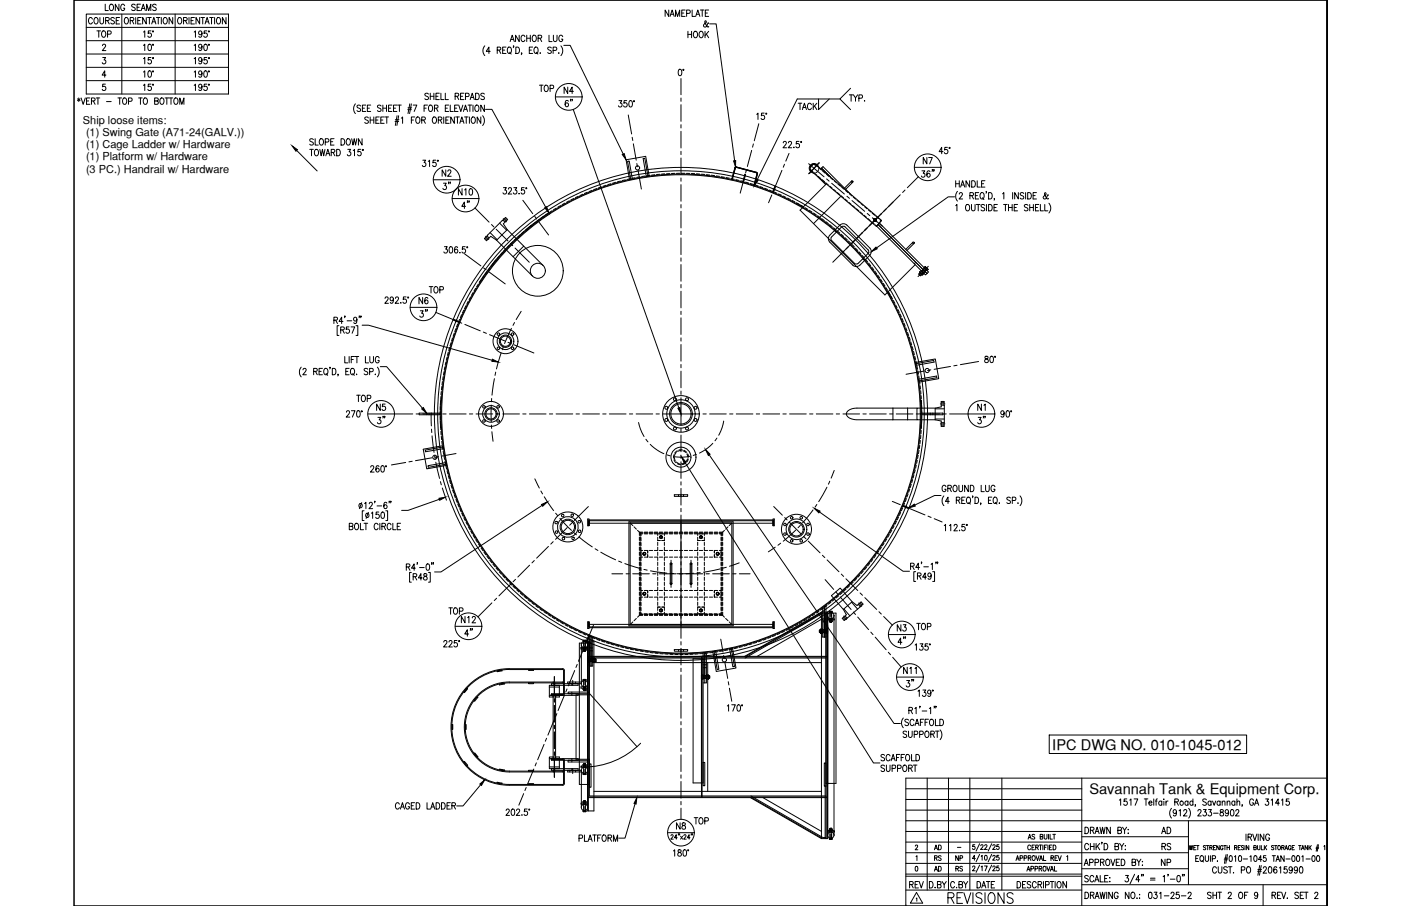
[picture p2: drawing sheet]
<svg xmlns="http://www.w3.org/2000/svg" width="432mm" height="279mm" viewBox="0 0 432 279" stroke-linecap="round" stroke-linejoin="round" font-family="sans-serif">
<defs><g id="words">
<text font-size="6.6" x="291.4" y="279.8">REVISIONS</text>
<g font-size="5.7">
<text x="128.4" y="99.1">3&quot;</text>
<text x="115.4" y="131.9">3&quot;</text>
<text x="275.9" y="200">4&quot;</text>
<text x="278.3" y="213.1">3&quot;</text>
</g>
<g font-size="5.3">
<text x="28.9" y="12.7">TOP</text>
<text x="165.5" y="29.6">TOP</text>
<text x="283.6" y="51.9">N7</text>
<text x="135.5" y="55.7">N2</text>
<text x="135.5" y="59.6">3&quot;</text>
<text x="283.3" y="55.7">36&quot;</text>
<text x="140.4" y="61.4">N10</text>
<text x="145.7" y="65.6" transform="rotate(-90 145.7 65.6)">4&quot;</text>
<text x="131.2" y="91.7">TOP</text>
<text x="109" y="125.2">TOP</text>
<text x="109.7" y="158">12'-6&quot;</text>
<text x="141.5" y="193.3">N12</text>
<text x="146.8" y="197.6" transform="rotate(-90 146.8 197.6)">4&quot;</text>
<text x="281.5" y="195.4">TOP</text>
<text x="213.1" y="255.4">TOP</text>
<text x="279.4" y="275.2">REV</text>
</g>
<g font-size="4.9">
<text x="26.5" y="8.5">COURSE</text>
<text x="172.9" y="30">N4</text>
<text x="245.2" y="34.9">TACK</text>
<text x="128.4" y="94.9">N6</text>
<text x="115.4" y="127.7">N5</text>
<text x="300.6" y="127.7">N1</text>
<text x="137.6" y="190.5">TOP</text>
<text x="275.5" y="195.8">N3</text>
<text x="277.6" y="208.8">N11</text>
<text x="207.4" y="256.8">N8</text>
<text x="357" y="258.2">AD</text>
<text x="357.4" y="263.2">RS</text>
<text x="357" y="268.1">NP</text>
</g>
<g font-size="4.5">
<text x="324.3" y="231.2">IPC DWG NO. 010-1045-012</text>
<text x="335.7" y="244.9">Savannah Tank &amp; Equipment Corp.</text>
</g>
<g font-size="4.4">
<text x="287.2" y="263.2">AD</text>
<text x="287.2" y="269.9">AD</text>
<text x="287.2" y="266.7">RS</text>
<text x="293.5" y="266.7">NP</text>
<text x="293.9" y="269.9">RS</text>
</g>
<g font-size="3.4">
<text x="25.6" y="38.1">Ship loose items:</text>
<text x="26.5" y="41.9">(1) Swing Gate (A71-24(GALV.))</text>
<text x="26.5" y="45.7">(1) Cage Ladder w/ Hardware</text>
<text x="26.5" y="49.4">(1) Platform w/ Hardware</text>
<text x="26.5" y="53.2">(3 PC.) Handrail w/ Hardware</text>
</g>
<text font-size="2.6" x="294.2" y="262.5">-</text>
</g></defs>
<!-- layer: TEXT -->
<g fill="none" stroke="#000" stroke-width=".31">
<path d="M316.9 258.8l.5-1.5 .4 1.5M317.1 258.3h.5M318.9 257.5l-.3-.2-.5 .2 .1 .4 .7 .3v.4l-.3 .2-.5-.2M320.6 258l.7-.1 .1-.4-.8-.2v1.5l.8-.2v-.5l-.3-.1M321.8 257.3v1.1l.4 .4 .4-.2 .1-1.3M323.2 257.3v1.5M323.6 257.3v1.5h.8M324.5 257.3h.8M324.9 257.3v1.5M334.4 255.1a1.01 1.01 0 0 1 1.1 1 1.01 1.01 0 0 1-1.1 1zM336.1 256.1l.9-.2 .1-.6-1-.2v2M336.6 256.1l.6 1"/>
<path d="M337.5 257.1l.6-2 .7 2M337.7 256.4h.8M339 255.1l.4 2 .4-2 .4 2 .4-2M339.7 259.8h-.2h.2l-.2 .5M342.2 255.1v2l-1.1-2v2M344.5 256.1l1-.2 .1-.6-1.1-.2v2l1.1-.2 .1-.5-.5-.3M345 246.8l.4-.4v1.9M346 255.1l.6 1v1M347.2 255.1l-.6 1M347.3 246.4h-.8l-.1 .8a.61 .61 0 0 1 .9 .1 .61 .61 0 0 1-.1 .8 .61 .61 0 0 1-.8-.1M347.6 257h.2zM347.7 255.8v.1z"/>
<path d="M348.2 246.8l.4-.4v1.9M349.5 246.4h1.2l-.8 1.9M352.7 246.4h1.1M353.2 246.4v1.9M354.1 247.6h.9l-.1-.5a.58 .58 0 0 0-.8 .7 .58 .58 0 0 0 .9 .3M355.6 246.4v1.9M356.1 247h.5M356.7 246.4l-.3 .1-.1 .3v1.5M358.1 247.3l-.2-.2a.58 .58 0 0 0-.8 .6 .58 .58 0 0 0 1 .4M358.1 247v1.3M358.7 246.4v.2zM358.7 247.1v1.2"/>
<path d="M359.4 247v1.3M360 247l-.4 .1-.2 .5M361.1 249.3a2.24 2.24 0 0 0 0 3M362.1 247.3l.9-.1 .1-.6-1-.2v1.9M362.6 250.3l-.1 .3a.54 .54 0 0 1-.8 .1 .54 .54 0 0 1 0-.8 .54 .54 0 0 1 .8 .1l.1 .3a.9 .9 0 0 1-.6 1.3l-.4-.2M362.6 247.3l.6 1M363.4 250l.4-.3v1.9M364.8 250.1l.2-.3 .5-.1 .3 .5-1.1 1.4h1.2M366.1 247.3l-.1-.2a.58 .58 0 0 0-.8 .6 .58 .58 0 0 0 .9 .4M366.1 247v1.3M366.4 249.3a2.31 2.31 0 0 1 0 3M367.7 247.3a.56 .56 0 0 0-.8 0 .56 .56 0 0 0 0 .8 .56 .56 0 0 0 .8 0"/>
<path d="M367.7 246.4v1.9M368.5 248.3h-.2h.2l-.2 .4M369.2 250.1l.3-.4h.4l.3 .3-1.1 1.6h1.1M370.9 249.7h.9l-.5 .7a.6 .6 0 0 1 .5 .9 .6 .6 0 0 1-1.1 0M371.8 246.7l-.4-.3-.7 .3 .2 .4 .9 .7v.3l-.4 .2-.7-.2M372.5 249.7h.9l-.5 .7a.6 .6 0 0 1 .5 1 .6 .6 0 0 1-1.1-.1M373.3 247.3a.56 .56 0 0 0-.8 0 .56 .56 0 0 0 0 .8 .56 .56 0 0 0 .8 0M373.3 247v1.3M373.7 247l.5 1.3 .5-1.3M374 250.8h1.5M376 247.3a.56 .56 0 0 0-.7 0 .56 .56 0 0 0 0 .8 .56 .56 0 0 0 .7 0M376 247v1.3"/>
<path d="M376.2 249.8v.5a.72 .72 0 0 1 .8 .4 .72 .72 0 0 1-.3 .9 .63 .63 0 0 1-.7-.6 .63 .63 0 0 1 .8-.6l.2-.3v-.3zM376.7 247.4l.4-.4 .4 .1v1.2M376.7 247v1.3M378.2 247.4l.4-.4 .4 .1 .1 1.2M378.2 247v1.3M378.6 250.3v.3a.54 .54 0 0 1-.8 .1 .54 .54 0 0 1 0-.8 .54 .54 0 0 1 .8 .1v.3a.9 .9 0 0 1-.6 1.3l-.3-.2M379.4 249.8l.3-.1a1.06 1.06 0 0 1 .6 .9 1.06 1.06 0 0 1-.6 1l-.3-.1-.2-.7zM380.6 247.3a.56 .56 0 0 0-.8 0 .56 .56 0 0 0 0 .8 .56 .56 0 0 0 .8 0M380.6 247v1.3M380.9 250.1l.1-.3 .5-.1 .3 .5-1 1.4h1.1M381.2 247.4l.4-.4 .4 .1 .1 1.2M381.2 246.4v1.9"/>
<path d="M382.9 248.3l-.1 .4M384 257.2v2M384.7 258.1h.9l.1-.7-1-.2v2M385.2 258.1l.6 1.1M386.1 257.2l.6 2 .7-2M386.3 246.8a.61 .61 0 0 0-.7-.4 .61 .61 0 0 0-.5 .7v.5a.61 .61 0 0 0 .6 .8 .61 .61 0 0 0 .6-.8h-.4M386.7 248.3l.6-1.9 .6 1.9M386.9 247.7h.8M387.8 257.2v2M389.5 257.2v2l-1.1-2v2M390.1 246.4h.9l-.5 .7a.6 .6 0 0 1 .5 .9 .6 .6 0 0 1-1.1 0M391.3 257.7a.62 .62 0 0 0-.8-.5 .62 .62 0 0 0-.4 .8v.4a.62 .62 0 0 0 .6 .8 .62 .62 0 0 0 .6-.8h-.4"/>
<path d="M391.8 246.8l.4-.4v1.9M394.3 247.7h-1.2l.8-1.3v1.9M395 246.8l.4-.4v1.9M397.3 246.4h-.8l-.1 .8a.61 .61 0 0 1 .9 .1 .61 .61 0 0 1-.1 .8 .61 .61 0 0 1-.9-.1M282.1 260.9l.3-.3 .4 .3-.7 1.2h.8M282.2 267.2h.2a.82 .82 0 0 1 .5 .7 .82 .82 0 0 1-.5 .7l-.3-.2zM282.3 264.2l.3-.3v1.5M282.4 277.1l.2-.2v1M282.5 275.2l1.9 3.3h-3.8zM288.2 273.6v.2zM288.9 272.8l1-.1v-.8l-1-.1v2l1.1-.2v-.4l-.4-.4M290.4 271.8l.6 1v1"/>
<path d="M291.7 271.8l-.7 1M294.2 272.3a.62 .62 0 0 0-.7-.5 .62 .62 0 0 0-.5 .8v.5a.62 .62 0 0 0 .5 .7 .62 .62 0 0 0 .7-.5M295.6 272.8l.9-.1 .1-.7-1-.2v2l1-.2 .1-.4-.4-.4M297 271.8l.6 1v1M298.3 271.8l-.7 1M299.8 267.4l.2-.3 .5 .2-.8 1.2h.8M300.4 260.5h-.6v.6a.46 .46 0 0 1 .6 0 .46 .46 0 0 1 0 .7 .46 .46 0 0 1-.7-.1M300.6 264.8h-.9l.6-1v1.5M301.1 271.8a1 1 0 0 1 1.2 1 1 1 0 0 1-1.2 1zM301.9 266.8l-1.1 2.2M301.9 263.5l-1.1 2.2M301.9 260.2l-1.1 2.3"/>
<path d="M302.3 260.8l.2-.3 .5 .3-.8 1.2h.9M302.4 267.3l.3-.2v1.4M302.4 264.1l.3-.3v1.5M302.6 273.8l.6-2 .6 2M303.4 267.1h.9l-.6 1.4M303.5 260.8l.2-.3 .5 .3-.8 1.2h.9M303.6 263.8a.73 .73 0 0 1 .8 .6 .73 .73 0 0 1-.5 .9l-.4-.3zM304 271.8h1.1M304.6 271.8v2M305.6 266.8l-1 2.2M305.6 263.5l-1 2.2M305.6 260.2l-1 2.3"/>
<path d="M306 267.4l.2-.3 .5 .2-.8 1.2h.9M306 264.1l.1-.3h.4l.2 .4-.8 1.1h.9M306 260.8l.2-.3 .5 .3-.8 1.2h.9M306.6 271.8h-1.1v2M307.8 267.1h-.5l-.1 .6a.46 .46 0 0 1 .7 0 .46 .46 0 0 1-.1 .7 .46 .46 0 0 1-.7-.1M307.8 263.8h-.5l-.1 .6a.46 .46 0 0 1 .7 0 .46 .46 0 0 1-.1 .7 .46 .46 0 0 1-.7-.1M307.8 260.5h-.5l-.1 .6a.46 .46 0 0 1 .7 0 .46 .46 0 0 1-.1 .7 .46 .46 0 0 1-.7-.1M313.1 265.4l.5-1.5 .5 1.5M313.3 264.9h.6M313.5 271.8a1 1 0 0 1 1.1 1 1 1 0 0 1-1.1 1zM314.4 264.6h.7l.1-.6-.8-.1v1.5M315.6 264.6h.8v-.6l-.8-.1v1.5"/>
<path d="M316.2 271.8h-1v2h1M316.5 268.6l.5-1.4 .4 1.4M316.7 268.2h.6M316.9 264.6l.7-.1 .1-.5-.8-.1v1.5M317.3 264.6l.4 .8M317.6 260.9a.46 .46 0 0 0-.5-.3 .46 .46 0 0 0-.3 .6v.3a.46 .46 0 0 0 .3 .6 .46 .46 0 0 0 .5-.4M317.7 272.1l-.4-.3-.7 .3 .1 .5 .9 .5a.48 .48 0 0 1-.3 .7l-.7-.3M317.7 267.9h.8v-.7h-.8v1.4M318.1 261.3h.5M318.3 263.9h.2a.7 .7 0 0 1 .6 .7 .7 .7 0 0 1-.8 .7l-.2-.5zM318.9 260.6h-.8v1.5h.8M319 267.9h.7v-.7h-.7v1.4"/>
<path d="M319.2 261.3l.7-.1v-.5l-.7-.1v1.5M319.3 263.9l.5 1.5 .5-1.5M319.4 272.3a.62 .62 0 0 0-.8-.5 .62 .62 0 0 0-.4 .8v.5a.62 .62 0 0 0 .4 .7 .62 .62 0 0 0 .8-.5M319.6 261.3l.4 .8M319.9 272.8l1-.1 .1-.7-1.1-.2v2M320.3 267.9l.7-.1v-.6h-.7v1.4M320.3 260.6h.8M320.4 265.4l.4-1.5 .5 1.5M320.5 272.8l.6 1M320.5 264.9h.7M320.7 267.9l.4 .7M320.7 260.6v1.5"/>
<path d="M321.4 260.6v1.5M321.6 271.8v2M321.6 263.9v1.5h.7M321.7 267.2a.68 .68 0 0 1 .7 .7 .68 .68 0 0 1-.7 .7l-.2-.5zM321.9 261.3h.5M322.2 272.9l1-.1v-.9l-1-.1v2M322.6 267.2l.5 1.4 .5-1.4M322.7 260.6h-.8v1.5M323 260.6v1.5M323.5 261.3h.4M323.7 271.8h1.1M323.7 268.6l.5-1.4 .5 1.4"/>
<path d="M323.9 264.6l.7-.1v-.6h-.7v1.5M323.9 268.2h.6M324.2 260.6h-.7v1.5h.7M324.3 271.8v2M324.3 264.6l.4 .8M324.6 260.6a.74 .74 0 0 1 .9 .7 .74 .74 0 0 1-.9 .8zM325 267.2v1.4h.7M325.2 264.6h.4M325.2 271.8v2M325.9 263.9h-.7v1.5h.7M326.1 271.9l.1-.1a1.01 1.01 0 0 1 .9 1 1.01 1.01 0 0 1-.9 1 1.27 1.27 0 0 1-.1-1.9zM326.1 263.9l.5 1.5 .5-1.5"/>
<path d="M328.7 271.8v2l-1.1-2v2M328.8 264.2l.3-.3v1.5M334.2 266.9l.6-1.9 .6 1.9M334.4 275.1a1 1 0 0 1 1.1 1 1 1 0 0 1-1.1 1zM334.4 266.3h.8M335.4 270.3l-.4-.3-.7 .3 .2 .4 .9 .7v.3l-.4 .3-.7-.3M335.5 260.6a.62 .62 0 0 0-.7-.5 .62 .62 0 0 0-.5 .8v.4a.62 .62 0 0 0 .5 .8 .62 .62 0 0 0 .7-.5M335.8 266l1-.1 .1-.7-1.1-.2v1.9M336.1 276.1l.9-.1 .1-.7-1-.2v2M336.1 260.1v2M336.1 261h1.1M336.6 276.1l.6 1"/>
<path d="M337.1 270.5a.61 .61 0 0 0-.7-.5 .61 .61 0 0 0-.5 .7v.5a.61 .61 0 0 0 .5 .8 .61 .61 0 0 0 .7-.5M337.2 260.1v2M337.4 272l.7-2 .6 2M337.5 277.1l.6-2 .7 2M337.5 266l1-.1v-.7l-1-.2v1.9M337.7 271.3h.8M337.7 276.5h.8M337.8 260.1v2M338.2 260.9l.7 1.2M338.9 260.1l-1.1 1.3M339 275.1l.4 2 .4-2 .4 2 .4-2M339.1 270v2h1"/>
<path d="M339.2 265.9l.9-.1v-.7l-.9-.1v1.9M339.7 265.9l.6 1M340.3 260.1a1 1 0 0 1 1.1 1 1 1 0 0 1-1.1 1zM340.5 270.9h.6M341.1 265.1l.1-.1a1 1 0 0 1 .9 .9 1 1 0 0 1-.9 1 1.26 1.26 0 0 1-.1-1.8zM341.1 275.1v2M341.5 270h-1v2h1M342 271.9h.1zM342.1 270.6v.2zM342.4 265l.6 1.9 .6-1.9M342.9 275.1v2l-1.2-2v2M343.6 261l1-.1v-.7l-1-.1v2l1.1-.2 .1-.5-.4-.4"/>
<path d="M344 265.9h.7M344.6 275.6a.62 .62 0 0 0-.7-.5 .62 .62 0 0 0-.5 .8v.5a.62 .62 0 0 0 .6 .7 .62 .62 0 0 0 .6-.7h-.4M345.1 265h-1.1v1.9h1.1M345.1 260.1l.6 .9v1.1M345.6 265a1 1 0 0 1 1.1 .9 1 1 0 0 1-1.1 1zM346.4 260.1l-.7 .9M346.8 260.8v.1zM346.8 261.9v.2zM346.9 270h.9l-.5 .7a.6 .6 0 0 1 .5 1 .6 .6 0 0 1-1.1-.1M348 275.1v2l-1.2-2v2M348.8 275.2l.2-.1a1 1 0 0 1 .8 1 1 1 0 0 1-.8 1 1.29 1.29 0 0 1-.2-1.9zM348.9 265.9l1-.1v-.7l-1-.1v1.9l1-.1 .1-.5-.4-.4"/>
<path d="M349.7 269.6l-1.4 3M350.4 277h.1zM350.4 265l.6 .9v1M351.2 275.8h.1M351.2 276.9h.1M351.3 271.3h-1.2l.8-1.3v2M351.6 265l-.6 .9M351.9 269.7h-.1h.1l-.1 .5M352 266.8h.2zM352.1 265.6v.2zM352.4 269.7l-.1 .5M354.2 275.2l.4-.1a1.15 1.15 0 0 1-.2 2l-.4-.4v-.4z"/>
<path d="M354.6 270.8h1.4M354.6 271.4h1.4M355.7 275.1h.9l-.5 .8a.6 .6 0 0 1 .5 .9 .6 .6 0 0 1-1-.1M357.4 275.5l.4-.4v2M358.5 270.4l.4-.4v2M358.8 276.3h1.5M360.1 269.7l-.2 .5M360.7 271.1h1.4M360.9 275.6l.3-.5h.3l.4 .4-.3 .7-.8 .9h1.2M362.9 270.1l.3-.1a1.09 1.09 0 0 1 .6 1 1.09 1.09 0 0 1-.6 1 1.43 1.43 0 0 1-.3-1.9zM363.4 275.1h-.8l-.1 .9a.61 .61 0 0 1 .9 0 .61 .61 0 0 1-.1 .9 .61 .61 0 0 1-.9-.2M364.1 276.3h1.4"/>
<path d="M364.5 269.7l-.1 .5M365 269.7h-.2h.2l-.2 .5M366.2 275.6l.3-.5h.3l.3 .4-.2 .7-.8 .9h1.1M366.5 260.8l.3 1.3 .3-1.3 .2 1.3 .3-1.3M367.9 261.4h.5M368.5 264.7h.6M368.6 260.8h-.7v1.3h.7M368.8 260.8h.7M369.2 260.8v1.3M369.5 263.9h-1v1.8h1M370.1 264l.2-.1a.85 .85 0 0 1 .7 .9 .85 .85 0 0 1-.9 .8l-.3-.6zM370.5 265.3l.4 .5"/>
<path d="M371.5 263.9v1.3l.4 .5 .5-.3 .1-1.5M371.6 260.9l-.2-.1-.5 .1 .7 .8-.2 .4-.5-.2M371.8 260.8h.8M372.2 260.8v1.3M372.9 261.4l.6-.1 .1-.4-.7-.1v1.3M373.1 263.9v1.8M373.2 261.4l.4 .7M373.3 275.4l-.4-.3-.7 .3 .1 .5 .9 .5-.1 .6-.5 .1-.4-.3M373.6 264.8l.9-.1v-.7l-.9-.1v1.8M373.8 276.1h1.1M373.8 275.1v2M374 261.4h.4"/>
<path d="M374.7 260.8h-.7v1.3h.7M374.9 267.8a.62 .62 0 0 0-.7-.5 .62 .62 0 0 0-.5 .7v.5a.62 .62 0 0 0 .5 .8 .62 .62 0 0 0 .7-.5M374.9 275.1v2M375.2 265.5v.2zM375.3 275.1h1.2M375.5 267.3v1.4l.5 .6 .5-.3 .1-1.7M375.8 260.8v1.3l-.8-1.3v1.3M375.9 275.1v2M376.9 261.1a.41 .41 0 0 0-.5-.3 .41 .41 0 0 0-.3 .4v.4a.41 .41 0 0 0 .4 .5 .41 .41 0 0 0 .4-.5h-.2M377.2 260.8h.7M377.3 265.2h1M377.4 264.6h1"/>
<path d="M377.5 260.8v1.3M377.9 263.5l-.5 2.8M378.2 260.8v1.3M378.2 261.4h.7M378.3 267.6l-.4-.3-.8 .3 .1 .3 1.1 .8v.3l-.4 .3-.8-.3M378.3 263.5l-.5 2.8M378.5 275.6l.4-.5 .4 .1 .2 .3-.2 .7-.8 .9h1.1M378.6 267.3h1.1M378.9 260.8v1.3M379 264l.2-.1a.97 .97 0 0 1 .6 .9 .97 .97 0 0 1-.6 .9l-.4-.8zM379.1 267.3v2M380.2 269.1v.2z"/>
<path d="M380.5 264.2l.3-.3v1.8M380.5 261.4l.6-.1 .1-.4-.7-.1v1.3M380.9 261.4l.3 .7M381.6 261.4h.4M381.9 264l.2-.1a.97 .97 0 0 1 .6 .9 .97 .97 0 0 1-.6 .9l-.4-.8zM382.1 275.2l.1-.1a1 1 0 0 1 .8 1 1 1 0 0 1-.8 1 1.27 1.27 0 0 1-.1-1.9zM382.3 260.8h-.7v1.3h.7M382.6 268.3l.9-.1v-.8l-.9-.1v2M383.2 264.9h1.3M383.3 260.9l-.2-.1-.5 .1 .7 .8-.2 .4-.5-.2M383.6 276.1h.6M383.7 260.8v1.3"/>
<path d="M384.5 267.4l.2-.1a1 1 0 0 1 .8 1 1 1 0 0 1-.8 1 1.26 1.26 0 0 1-.2-1.9zM384.6 275.1h-1v2M384.9 260.8v1.3l-.8-1.3v1.3M385.2 264.2l.4-.3v1.8M386.4 261.4l.7-.1v-.5h-.7v1.3l.7-.1 .1-.4-.3-.2M386.7 264l.2-.1a.97 .97 0 0 1 .5 .9 .97 .97 0 0 1-.5 .9l-.5-.8zM387.6 260.8v1.1l.3 .2 .4-.2v-1.1M387.6 268.7h1.1M387.6 275.8a.53 .53 0 0 1-.7 .4 .53 .53 0 0 1-.2-.8 .53 .53 0 0 1 .9 0v.4a.95 .95 0 0 1-.6 1.3l-.3-.3M387.7 268.1h1.1M388.2 266.9l-.5 3M388.7 266.9l-.5 3"/>
<path d="M388.7 260.8v1.3h.7M388.9 265.1h-1l.7-1.2v1.8M389.4 267.8l.1-.4 .5-.1 .3 .6-1 1.4h1.1M389.7 260.8v1.3M389.9 261.3l.5 .8M390.2 263.9h-.8v.7a.55 .55 0 0 1 .8 .1 .55 .55 0 0 1-.1 .8 .55 .55 0 0 1-.8-.2M390.4 260.8l-.7 .8M391.1 267.4l.3-.1a1.06 1.06 0 0 1 .6 1 1.06 1.06 0 0 1-.6 1l-.3-.1-.2-.8zM392 276.1l1-.1 .1-.7-1.1-.2v2M392.1 263.9h1M392.6 276.1l.6 1M392.6 263.9v1.8"/>
<path d="M392.6 260.9l-.3-.1-.4 .1 .7 .8-.3 .4-.4-.2M392.8 260.8h.8M393.2 260.8v1.3M393.3 265.7l.5-1.8 .6 1.8M393.5 265.1h.7M393.5 267.6l-.5-.3a1.13 1.13 0 0 0 .1 2 .59 .59 0 0 0 .5-.8 .59 .59 0 0 0-.8-.4l-.2 .5M393.7 276.1h.7M394 260.8h.1a.63 .63 0 0 1 .6 .6 .63 .63 0 0 1-.7 .6l-.2-.4zM394.3 267.7l.4-.4v2M394.8 275.1h-1.1v2h1.1M395 275.1l.6 2 .7-2M395 261.4l.7-.1v-.5h-.7v1.3"/>
<path d="M395.4 261.4l.4 .7M395.8 263.9v1.8l-1-1.8v1.8M396 262.1l.4-1.3 .5 1.3M396.2 261.6h.5M396.3 264.9h1.3M396.6 267.3h-.8v.8a.61 .61 0 0 1 .9 .1 .61 .61 0 0 1-.1 .9 .61 .61 0 0 1-.9-.2M396.7 276.9v.2zM397.9 261.1a.41 .41 0 0 0-.5-.3 .41 .41 0 0 0-.3 .4v.4a.41 .41 0 0 0 .4 .5 .41 .41 0 0 0 .4-.5h-.3M398.3 261.4h.4M398.3 267.9a.56 .56 0 0 1-.8 .6 .56 .56 0 0 1-.2-.9l.4-.3a1.07 1.07 0 0 1 .7 1 1.07 1.07 0 0 1-.7 1l-.4-.3M398.4 264l.2-.1a.97 .97 0 0 1 .5 .9 .97 .97 0 0 1-.5 .9l-.5-.8zM398.9 260.8h-.6v1.3h.6"/>
<path d="M399.8 264l.2-.1a.97 .97 0 0 1 .6 .9 .97 .97 0 0 1-.6 .9l-.4-.8zM399.9 267.9a.53 .53 0 0 1-.6 .6 .53 .53 0 0 1-.4-.6l.5-.6a1.08 1.08 0 0 1 .5 1 1.08 1.08 0 0 1-.6 1l-.4-.3M400.2 275.4l-.4-.3-.6 .1v.6l.8 .5 .2 .5-.4 .3-.7-.3M400.2 260.8h.8M400.6 260.8v1.3M400.7 267.4h.6l.2 .3v1.2l-.4 .4-.6-.4v-.8zM400.7 276.1h.7M401.1 262.1l.4-1.3 .5 1.3M401.2 264.2l.4-.3v1.8M401.3 261.6h.5M401.8 275.1h-1.1v2h1.1M402 275.1h1.1"/>
<path d="M402.5 264.9h1.3M402.6 275.1v2M403 260.8v1.3l-.8-1.3v1.3M403.4 260.8v1.3M403.7 261.3l.5 .8M404.2 260.8l-.8 .8M404.5 264l.2-.1a.97 .97 0 0 1 .6 .9 .97 .97 0 0 1-.6 .9l-.4-.8zM405.2 275.6l.3-.5 .5 .1 .2 .3-1.1 1.6h1.2M405.6 261.7h.8M405.7 261.3h.7M406 264l.2-.1a.97 .97 0 0 1 .6 .9 .97 .97 0 0 1-.6 .9l-.5-.8zM406 260.5l-.3 2"/>
<path d="M406.4 260.5l-.4 2M408 261l.3-.2v1.3"/>
<circle cx="364.2" cy="247.6" r=".62"/>
</g>
<!-- layer: 0 -->
<g fill="none" stroke="#000" stroke-width=".31">
<path d="M22.8 0h386.2v279.4v-279.4h-386.2v279.4h386.2h-386.2zM285.8 240v34.5M292.3 240v34.5M298.9 240v34.5M308.8 240v34.5M333.4 240v39.4M409 240h-129.8v39.4M279.2 243.2h54.2M279.2 256.4h54.2M279.2 253.1h129.8M279.2 259.7h54.2M279.2 249.8h54.2"/>
<path d="M279.2 246.5h54.2M333.4 258h32.9M366.3 253.1v19.7M279.2 266.3h54.2M279.2 263h87.1M279.2 270.2h54.2M279.2 269.6h54.2M279.2 274.5h54.2M333.4 272.8h75.6M333.4 267.9h32.9M389.3 272.8v6.6"/>
</g>
<!-- layer: SHOP TAG -->
<path d="M279.2 279.4h.1M409 279.4h.1" fill="none" stroke="#000" stroke-width=".31"/>
<!-- layer: DIM -->
<g fill="none" stroke="#000" stroke-width=".31">
<path d="M26.6 4.3h43.8v24.7h-43.8zM26.6 12.6h43.8M26.6 8.4h43.8M26.6 16.7h43.8M31.6 14.1l.3-.5h.3l.4 .4-1.1 1.6h1.1M31.7 17.7h.9l-.5 .8a.6 .6 0 0 1 .5 .9 .6 .6 0 0 1-1.1-.1M32.4 1.3v2h1M34 1.4l.2-.1a1 1 0 0 1 .8 1 1 1 0 0 1-.8 1 1.24 1.24 0 0 1-.2-1.9zM36.7 1.3v2l-1.2-2v2M37.5 4.3v24.7M38.4 1.8a.62 .62 0 0 0-.7-.5 .62 .62 0 0 0-.5 .8v.4a.62 .62 0 0 0 .6 .8 .62 .62 0 0 0 .6-.8h-.4M40.1 6.4l1-.2v-.7l-1-.1v2"/>
<path d="M40.7 6.4l.6 1M41.7 1.6l-.4-.3-.6 .1-.1 .5 .9 .5 .2 .6-.4 .3-.7-.3M41.8 5.4v2M42.2 2.2h.7M42.5 6.4h.6M43.3 1.3h-1.1v2h1.1M43.5 5.4h-1v2h1M43.5 3.3l.7-2 .6 2M43.8 2.6h.8M44.2 14l.4-.4v2M44.2 9.9l.4-.4v2M44.2 18.1l.4-.4v2"/>
<path d="M45.1 5.4v2l-1.1-2v2M45.2 3.3v-2l.6 2 .7-2v2M45.5 5.4h1.1M45.8 13.7l.2-.1a1.06 1.06 0 0 1 .7 1 1.06 1.06 0 0 1-.7 1l-.4-.8zM46 5.4v2M46.5 9.5h-.8v.9a.62 .62 0 0 1 .9 0 .62 .62 0 0 1-.1 .9 .62 .62 0 0 1-.9-.2M46.5 17.7h-.8v.9a.61 .61 0 0 1 .9 0 .61 .61 0 0 1-.1 .9 .61 .61 0 0 1-.9-.2M46.8 7.4l.6-2 .6 2M47 6.7h.8M48.2 1.6l-.4-.3-.8 .3 .2 .5 1 .6v.3l-.4 .3-.8-.3M48.2 5.4h1.1M48.8 5.4v2"/>
<path d="M49.7 5.4v2M50.6 5.5l.2-.1a1.01 1.01 0 0 1 .8 1 1.01 1.01 0 0 1-.8 1 1.27 1.27 0 0 1-.2-1.9zM53.2 5.4v2l-1.1-2v2M54 4.3v24.7M55.1 5.5l.1-.1a1.02 1.02 0 0 1 .8 1 1.02 1.02 0 0 1-.8 1 1.27 1.27 0 0 1-.1-1.9zM56.6 6.4l.9-.2 .1-.6-1-.2v2M57.1 6.4l.6 1M58.3 5.4v2M58.9 6.4h.6M59.8 14l.4-.4v2M59.8 9.9l.4-.4v2M59.8 18.1l.4-.4v2"/>
<path d="M59.9 5.4h-1v2h1M61.5 5.4v2l-1.1-2v2M61.9 5.4h1.1M62.3 14.3a.53 .53 0 0 1-.8 .4 .53 .53 0 0 1-.2-.8 .53 .53 0 0 1 .9 0l.1 .4a.94 .94 0 0 1-.7 1.3l-.3-.3M62.3 10.2a.53 .53 0 0 1-.8 .4 .53 .53 0 0 1-.2-.8 .53 .53 0 0 1 .9 0l.1 .4a.94 .94 0 0 1-.7 1.3l-.3-.3M62.3 18.4a.53 .53 0 0 1-.8 .4 .53 .53 0 0 1-.2-.8 .53 .53 0 0 1 .9 0l.1 .4a.94 .94 0 0 1-.7 1.3l-.3-.3M62.5 5.4v2M63 13.7l.3-.1a1.07 1.07 0 0 1 .6 1 1.07 1.07 0 0 1-.6 1l-.3-.1-.2-.7zM63.2 7.4l.6-2 .7 2M63.4 6.7h.8M63.8 9.5h-.9v.9a.62 .62 0 0 1 .9 0 .62 .62 0 0 1-.1 .9 .62 .62 0 0 1-.9-.2M63.8 17.7h-.9v.9a.61 .61 0 0 1 .9 0 .61 .61 0 0 1-.1 .9 .61 .61 0 0 1-.9-.2"/>
<path d="M64.6 5.4h1.1M65.2 5.4v2M66.1 5.4v2M67 5.5l.2-.1a1.01 1.01 0 0 1 .8 1 1.01 1.01 0 0 1-.8 1 1.29 1.29 0 0 1-.2-1.9zM69.7 5.4v2l-1.2-2v2M149.4 14.1a2.24 2.24 0 0 0 0 3M151.1 15.8h-1.2l.8-1.3v2M153.2 15.5l1-.1 .1-.7-1.1-.2v2M153.8 15.5l.5 1M154.9 15.5h.7M156 14.5h-1.1v2h1.1M156.7 14.6l.1-.1a1 1 0 0 1 .9 1 1 1 0 0 1-.9 1 1.29 1.29 0 0 1-.1-1.9z"/>
<path d="M157.1 16.1l.4 .6M157.2 12.8l.7-1.9 .6 1.9M157.5 12.2h.8M158.3 14.2h-.1h.1l-.1 .5M159 14.5a1 1 0 0 1 1.1 1 1 1 0 0 1-1.1 1zM160 10.9v1.9l-1.1-1.9v1.9M160.8 16.4h-.1h.1l-.1 .5M161.8 11.3a.61 .61 0 0 0-.8-.4 .61 .61 0 0 0-.4 .7v.5a.61 .61 0 0 0 .4 .7 .61 .61 0 0 0 .8-.4M162.3 10.9v1.9M162.3 11.8h1.1M163.1 15.5h.7M163.4 10.9v1.9"/>
<path d="M164.2 14.5h-1.1v2h1.1M164.3 10.9h.2a1 1 0 0 1 .8 .9 1 1 0 0 1-.8 1 1.29 1.29 0 0 1-.2-1.9zM164.9 14.6l.2-.1a1 1 0 0 1 .8 1 1 1 0 0 1-.8 1 1.27 1.27 0 0 1-.2-1.9zM165.3 16.1l.5 .6M165.8 11.8l1-.1 .1-.7-1.1-.1v1.9M166.5 16.3h.1M166.4 11.8l.6 1M169.2 10.9v1.9h1M169.9 14.8l-.4-.3-.7 .3 .1 .4 1 .7v.3l-.4 .3-.7-.3M170.5 15.6l.9-.1 .2-.3-.2-.6-.9-.1v2M170.6 10.9v1.4l.4 .5 .6-.2 .1-1.7M172.1 16.4h.2z"/>
<path d="M172.9 14.1a2.24 2.24 0 0 1 0 3M173.4 11.3a.62 .62 0 0 0-.7-.4 .62 .62 0 0 0-.5 .7v.5a.62 .62 0 0 0 .6 .7 .62 .62 0 0 0 .6-.7h-.4M173.8 14h1.9l16.4 33.5M206.1 3.1v2l-1.1-2v2M206.5 5.1l.7-2 .6 2M206.8 4.4h.8M208.2 5.1v-2l.6 2 .7-2v2M210.1 4h.7M211.2 3.1h-1.1v2h1.1M211.6 4.1l1-.1v-.8l-1-.1v2M212 9.7v1.9M212 10.6h1.1"/>
<path d="M213.1 9.7v1.9M213.3 3.1v2h1M214 9.8l.2-.1a1.01 1.01 0 0 1 .8 .9 1.01 1.01 0 0 1-.8 1 1.24 1.24 0 0 1-.2-1.8zM214.4 5.1l.7-2 .6 2M214.7 4.4h.8M215.8 9.8l.1-.1a1.01 1.01 0 0 1 .9 .9 1.01 1.01 0 0 1-.9 1 1.27 1.27 0 0 1-.1-1.8zM215.9 3.1h1.1M216.4 3.1v2M217.3 9.7v1.9M217.4 4h.6M217.7 10.5l.7 1.1M218.4 3.1h-1v2h1"/>
<path d="M218.4 7.2l-.2-.2a1.11 1.11 0 0 1-1.2 1.3l-.1-.7 .8-.8-.2-.4-.3 .3 .1 .4 .7 1.2h.3l.1-.2M218.4 9.7l-1.1 1.3M218.7 7.4h2l5.7 42.2M23.9 30.5l.8 .6M24.3 30.2v1.1M24.7 30.5l-.8 .6M25 30.2l.6 2 .7-2M26.6 20.8h43.8M26.6 24.9h43.8M26.7 31.1h.6M27.7 30.2h-1v2h1M28.2 31.1h.9l.1-.7-1-.2v2"/>
<path d="M28.7 31.1l.6 1.1M29.6 30.2h1.2M30.2 30.2v2M32.5 26h-.8l-.1 .8a.61 .61 0 0 1 .9 0 .61 .61 0 0 1-.1 .9 .61 .61 0 0 1-.9-.2M32.7 23.2h-1.2l.8-1.4v2M32.8 31.3h1.5M36.3 30.2h1.2M36.9 30.2v2M38.1 30.3l.1-.1a1 1 0 0 1 .9 1 1 1 0 0 1-.9 1 1.29 1.29 0 0 1-.1-1.9zM39.6 31.2l1-.1v-.8l-1-.1v2M42.7 30.2h1.1M43.3 30.2v2"/>
<path d="M44.2 22.2l.4-.4v2M44.2 26.3l.4-.3v1.9M44.5 30.3l.1-.1a1 1 0 0 1 .9 1 1 1 0 0 1-.9 1 1.27 1.27 0 0 1-.1-1.9zM45.8 21.9l.2-.1a1.06 1.06 0 0 1 .7 1 1.06 1.06 0 0 1-.7 1l-.2-.1-.2-.7zM46.5 26h-.8v.8a.61 .61 0 0 1 .9 0 .61 .61 0 0 1-.1 .9 .61 .61 0 0 1-.9-.2M47.7 31.1h.9v-.8l-.9-.1v2l.9-.1 .2-.6-.4-.4M49.6 30.3l.1-.1a1 1 0 0 1 .9 1 1 1 0 0 1-.9 1 1.29 1.29 0 0 1-.1-1.9zM50.9 30.2h1.1M51.4 30.2v2M52.1 30.2h1.2M52.7 30.2v2M53.9 30.3l.2-.1a1 1 0 0 1 .8 1 1 1 0 0 1-.8 1 1.27 1.27 0 0 1-.2-1.9z"/>
<path d="M55.4 32.2v-2l.6 2 .7-2v2M59.8 22.2l.4-.4v2M59.8 26.3l.4-.3v1.9M62.3 22.5a.53 .53 0 0 1-.8 .4 .53 .53 0 0 1-.2-.8 .53 .53 0 0 1 .9 0l.1 .4a.94 .94 0 0 1-.7 1.3l-.3-.3M62.3 26.6a.56 .56 0 0 1-.8 .5 .56 .56 0 0 1-.2-.9l.4-.2a1.07 1.07 0 0 1 .6 1 1.07 1.07 0 0 1-.7 .9l-.3-.3M63 21.9l.3-.1a1.07 1.07 0 0 1 .6 1 1.07 1.07 0 0 1-.6 1l-.3-.1-.2-.7zM63.8 26h-.9v.8a.61 .61 0 0 1 .9 0 .61 .61 0 0 1-.1 .9 .61 .61 0 0 1-.9-.2M109.5 32a2.31 2.31 0 0 0 0 3M111.1 32.7l-.4-.3-.5 .1v.7l.8 .3 .1 .6-.4 .3-.7-.3M111.7 33.4h.6M112.7 32.4h-1v2h1M113.2 33.4h.7"/>
<path d="M113.5 36.4l-.4-.3-.7 .3 .2 .4 .9 .7v.3l-.4 .2-.7-.2M114.1 36.1v1.9M114.1 37h1.1M114.3 32.4h-1.1v2h1.1M115.2 36.1v1.9M115.8 37h.7M116.9 36.1h-1.1v1.9h1.1M117.4 37h.6M117.5 32.7l-.4-.3-.6 .1v.7l.8 .3 .2 .6-.4 .3-.8-.3M118 33.4h1.1M118 32.4v2M118.4 36.1h-1v1.9h1"/>
<path d="M118.6 36.1h1.2M119.1 32.4v2M119.2 36.1v1.9M119.8 33.4h.6M120.8 32.4h-1v2h1M121.3 33.4h.6M121.8 37.5h1.1M121.8 36.9h1.2M122.3 32.4h-1v2h1M122.4 35.7l-.6 3M122.6 32.4h1.1M122.9 35.7l-.6 3"/>
<path d="M123.1 32.4v2M123.7 36.4l.4-.3v1.9M125.7 33.8h1.1M125.8 33.3h1.1M126.3 32l-.5 3M126.8 32l-.6 3M126.8 37h.6M127.3 32.4h1.2l-.8 2M127.8 36.1h-1v1.9M128.5 36.2l.1-.1a1 1 0 0 1 .8 1 1 1 0 0 1-.8 .9 1.24 1.24 0 0 1-.1-1.8zM130 37l.9-.1 .1-.6-1-.2v1.9M130.5 37l.6 1"/>
<path d="M130.7 33.4h.6M131.7 32.4h-1v2M132.1 29l-.4-.3-.8 .3 .2 .5 1 .7v.2l-.4 .3-.8-.3M132.4 32.5l.1-.1a1 1 0 0 1 .9 1 1 1 0 0 1-.9 1 1.26 1.26 0 0 1-.1-1.9zM132.6 28.7v2M132.6 29.7h1.1M133.6 36.2l.1-.1a1 1 0 0 1 .9 1 1 1 0 0 1-.9 .9 1.24 1.24 0 0 1-.1-1.8zM133.7 28.7v2M133.9 33.4l1-.1v-.7l-1-.2v2M134.4 29.7h.6M134.5 33.4l.5 1M135.1 37l.9-.1 .1-.6-1-.2v1.9"/>
<path d="M135.4 28.7h-1v2h1M135.7 37l.5 1M135.9 28.7v2h.9M136.8 36.1v1.9M137.2 28.7v2h1M137.2 33.4h.7M137.4 37h.6M138.3 32.4h-1.1v2h1.1M138.5 36.1h-1.1v1.9h1.1M138.8 32.4v2h.9M140 36.1v1.9l-1.1-1.9v1.9M140.1 33.4h.7"/>
<path d="M140.3 29.7l.9-.1v-.7l-.9-.2v2M140.4 36.1h1.2M140.8 29.7l.6 1M141 36.1v1.9M141.2 32.4h-1.1v2h1.1M141.4 32.4l.6 2 .7-2M141.7 38l.6-1.9 .7 1.9M141.9 29.7h.7M141.9 37.4h.8M142.8 34.4l.7-2 .6 2M143 28.7h-1.1v2h1.1M143.1 33.7h.8"/>
<path d="M143.2 36.1h1.1M143.5 29.8l.9-.1 .1-.8-1-.2v2M143.7 36.1v1.9M144.3 32.4h1.1M144.7 36.1v1.9M144.8 32.4v2M144.9 30.7l.6-2 .7 2M145.1 30.1h.8M145.5 36.2l.2-.1a1 1 0 0 1 .8 1 1 1 0 0 1-.8 .9 1.24 1.24 0 0 1-.2-1.8zM145.8 32.4v2M146.6 28.7a1 1 0 0 1 1.1 1 1 1 0 0 1-1.1 1zM146.7 32.5l.1-.1a1 1 0 0 1 .8 1 1 1 0 0 1-.8 1 1.24 1.24 0 0 1-.1-1.9z"/>
<path d="M148.2 36.1v1.9l-1.1-1.9v1.9M148.7 35.7a2.31 2.31 0 0 1 0 3M149.3 29l-.4-.3-.7 .3 .1 .5 .8 .4 .2 .3v.2l-.4 .3-.7-.3M149.3 32.4v2l-1.1-2v2M149.6 33.7h2l16.6 30.2M171.2 29.9h8.2M175.2 31.2l-.4-.2a1.1 1.1 0 0 0-.6 .9 1.1 1.1 0 0 0 .6 1 .58 .58 0 0 0 .4-.8 .58 .58 0 0 0-.9-.1l-.1 .3M176.7 33.8l32.5 92M190.8 31h.8l-.4 .8a.59 .59 0 0 1 .4 .9 .59 .59 0 0 1-1-.1M193.2 31h-.8l-.1 .9a.61 .61 0 0 1 .9 0 .61 .61 0 0 1-.1 .9 .61 .61 0 0 1-.9-.2M194 31.1l.3-.1a1.07 1.07 0 0 1 .6 1 1.07 1.07 0 0 1-.6 1l-.3-.1-.2-.7zM209.3 21.5l.2-.1a1.08 1.08 0 0 1 .7 1 1.08 1.08 0 0 1-.7 .9l-.5-.8z"/>
<path d="M233.2 35.3l.4-.4v2M235.5 34.9h-.8v.8a.62 .62 0 0 1 .9 .1 .62 .62 0 0 1-.1 .9 .62 .62 0 0 1-.9-.2M252.3 30.5v3.3l3.3-3.3M258.9 30.5h-13.2l-12.3 25M261.8 29.3h1.1M262.1 27.2l-3.2 3.3 3.2 3.3M262.3 29.3v1.9M263 29.3l.7 .9v1M264.3 29.3l-.6 .9M264.7 30.3l1-.1v-.9h-1v1.9M266.5 31v.2zM91.4 46.4l6.3 6.3"/>
<path d="M95.5 46.1h1.1M96 46.1v1.9M96.6 43.1l-.4-.3-.7 .3 .1 .4 1 .7v.3l-.4 .2-.7-.2M97.1 42.8v1.9h1M97.2 46.2l.2-.1a1.01 1.01 0 0 1 .8 1 1.01 1.01 0 0 1-.8 .9 1.29 1.29 0 0 1-.2-1.8zM98.6 46.1l.4 1.9 .4-1.9 .4 1.9 .4-1.9M98.7 42.9l.2-.1a1 1 0 0 1 .8 1 1 1 0 0 1-.8 .9 1.24 1.24 0 0 1-.2-1.8zM100.2 43.8l1-.1 .1-.7-1.1-.2v1.9M100.4 48l.6-1.9 .7 1.9M100.6 47.4h.9M101.9 43.7h.7M102.1 47l.9-.1 .1-.7-1-.1v1.9"/>
<path d="M102.6 47l.6 1M103 42.8h-1.1v1.9h1.1M103.8 46.1a1.01 1.01 0 0 1 1.1 1 1.01 1.01 0 0 1-1.1 .9zM105.1 42.8a1 1 0 0 1 1.2 1 1 1 0 0 1-1.2 .9zM107 42.9l.2-.1a1 1 0 0 1 .8 1 1 1 0 0 1-.8 .9 1.22 1.22 0 0 1-.2-1.8zM107.2 46.1h.9l-.5 .7a.6 .6 0 0 1 .5 .9 .6 .6 0 0 1-1.1 0M108.4 42.8l.4 1.9 .4-1.9 .4 1.9 .4-1.9M108.9 46.4l.4-.3v1.9M111.2 46.1h-.8l-.1 .8a.62 .62 0 0 1 .9 0 .62 .62 0 0 1-.1 .9 .62 .62 0 0 1-.9-.1M111.6 42.8v1.9l-1.1-1.9v1.9M130.3 49.4h.9l-.5 .7a.6 .6 0 0 1 .5 1 .6 .6 0 0 1-1-.1M132 49.8l.4-.4v2"/>
<path d="M133.6 55.4h8.2M134.3 49.4h-.8l-.1 .8a.61 .61 0 0 1 .9 .1 .61 .61 0 0 1-.1 .9 .61 .61 0 0 1-.8-.2M155.2 57.9h.9l-.5 .7a.6 .6 0 0 1 .5 .9 .6 .6 0 0 1-1.1 0M156.7 58.3l.3-.4 .5 .1 .1 .3-.2 .6-.8 .9h1.1M158.4 57.9h.9l-.5 .7a.6 .6 0 0 1 .5 .9 .6 .6 0 0 1-1.1 0M160 59.6v.2zM161.6 57.9h-.8l-.1 .8a.61 .61 0 0 1 .9 0 .61 .61 0 0 1-.1 .9 .61 .61 0 0 1-.9-.1M241.4 44.1l.2-.4a.56 .56 0 0 1 .7 .2 .56 .56 0 0 1-.2 .7l-.8 1h1.1M243 44.1l.3-.5 .5 .1 .2 .3-1.1 1.6h1.1M244.7 45.4v.2zM246.3 43.6h-.8l-.1 .9a.61 .61 0 0 1 .9-.1 .61 .61 0 0 1-.1 .9 .61 .61 0 0 1-.9-.1M290.6 46.8h-1.1l.7-1.4v2"/>
<path d="M292 45.4h-.8l-.1 .9a.61 .61 0 0 1 .9 0 .61 .61 0 0 1-.1 .9 .61 .61 0 0 1-.9-.2M294.6 55.7v2M294.6 56.7h1.1M295.1 59a2.3 2.3 0 0 0 0 3M295.7 59.9l.3-.5h.3l.3 .4-1 1.6h1.1M295.7 55.7v2M296.1 57.7l.6-2 .6 2M296.3 57h.8M298.9 55.7v2l-1.2-2v2M299.5 55.7a1 1 0 0 1 1.1 1 1 1 0 0 1-1.1 1zM301.2 55.7v2h.9M301.6 59.4h-1v2h1"/>
<path d="M302.4 59.5l.1-.1a1 1 0 0 1 .8 1 1 1 0 0 1-.8 1 1.24 1.24 0 0 1-.1-1.9zM302.5 56.7h.7M303.6 55.7h-1.1v2h1.1M304 59.1l-.1 .5M304.7 59.4a.99 .99 0 0 1 1.1 1 .99 .99 0 0 1-1.1 1zM309 59.8l.4-.4v2M312.1 59.4v2M313.9 59.4v2l-1.2-2v2M315.5 59.7l-.3-.3-.8 .3 .2 .5 .8 .3 .1 .3v.3l-.3 .3-.8-.3M316.1 59.4v2M316.7 59.4a1 1 0 0 1 1.2 1 1 1 0 0 1-1.2 1zM319.4 59.4h-1v2h1"/>
<path d="M137 76.1h.8l-.4 .7a.6 .6 0 0 1 .4 1 .6 .6 0 0 1-1-.1M138.6 76.2l.3-.1a1.06 1.06 0 0 1 .6 1 1.06 1.06 0 0 1-.6 .9h-.3l-.2-.8zM141 76.4l-.3-.3a1.11 1.11 0 0 0-.1 1.9 .55 .55 0 0 0 .6-.5 .55 .55 0 0 0-.5-.6 .55 .55 0 0 0-.6 .5M141.7 78h.1zM143.4 76.1h-.8l-.1 .8a.62 .62 0 0 1 .9 .1 .62 .62 0 0 1-.1 .8 .62 .62 0 0 1-.9-.1M294.2 60.7h-2l-22 15.8M294.6 63.4l.3-.3v1.9M297.9 63.2l.2-.1a1 1 0 0 1 .8 .9 1 1 0 0 1-.8 1 1.24 1.24 0 0 1-.2-1.8zM298.9 60.3l1-.1 .1-.6-1.1-.2v2M299.4 63.1l.1 1.6 .4 .3 .6-.3v-1.6M299.5 60.3l.6 1.1M300.6 60.3h.6"/>
<path d="M300.9 63.1h1.1M301.5 63.1v1.9M302.8 61l.5 .6M303.5 63.3l-.4-.2-.7 .2 .1 .5 1 .7v.2l-.4 .3-.7-.3M304 63.1v1.9M304.7 63.1a.99 .99 0 0 1 1.1 .9 .99 .99 0 0 1-1.1 1zM306.4 64h.6M306.5 61.3l-.1 .4M307.4 63.1h-1v1.9h1M309.3 63.1h1.1M309.9 63.1v1.9M310.8 64h1.2"/>
<path d="M310.8 63.1v1.9M312 63.1v1.9M312.6 64h.6M313.6 63.1h-1v1.9h1M316.8 63.3l-.4-.2-.7 .2 .2 .5 .9 .7v.2l-.4 .3-.7-.3M317.4 64h1.1M317.4 63.1v1.9M318.4 60.3h.6M318.5 63.1v1.9M319.1 64h.7M320.2 63.1h-1.1v1.9h1.1M320.7 63.1v1.9h.9"/>
<path d="M322 63.1v1.9h1M323.1 60.2l-.1-.2a1.11 1.11 0 0 1-1.3 1.3l-.1-.7 .8-.7-.2-.5-.3 .3 .1 .5 .7 1.1 .3 .1 .1-.2M323.3 62.7a2.24 2.24 0 0 1 0 3M102.9 98.7l1-.1v-.6l-1-.2v2M103.5 98.7l.5 1.1M105.7 99.1h-1.2l.8-1.3v2M106.3 97.5h-.1h.1l-.1 .5M107 98.9h1.4M110 98.5a.53 .53 0 0 1-.7 .4 .53 .53 0 0 1-.2-.9 .53 .53 0 0 1 .8 .1l.1 .4a.95 .95 0 0 1-.6 1.3l-.3-.3M110.8 97.5h-.2h.2l-.2 .5M111.3 97.5h-.2h.2l-.2 .5M118.7 92l.3-.4 .5 .1 .1 .2-.2 .7-.8 .9h1.1"/>
<path d="M121.2 92.2a.53 .53 0 0 1-.7 .4 .53 .53 0 0 1-.2-.8 .53 .53 0 0 1 .9 0v.4a.95 .95 0 0 1-.6 1.3l-.3-.2M121.9 92l.3-.4 .5 .1 .1 .2-.2 .7-.8 .9h1.1M123.5 93.3v.2zM125.2 91.6h-.8l-.1 .8a.61 .61 0 0 1 .9 0 .61 .61 0 0 1-.1 .9 .61 .61 0 0 1-.9-.1M92.8 113.2a2.3 2.3 0 0 0 0 3M93.4 114.1l.3-.5h.3l.4 .4-1.1 1.6h1.1M96.7 114.5l.9-.1 .1-.6-1-.2v2M97.2 114.5l.6 1.1M98.3 114.5h.7M99.4 113.6h-1.1v2h1.1M100.1 113.7l.2-.1a1 1 0 0 1 .8 1 1 1 0 0 1-.8 1 1.27 1.27 0 0 1-.2-1.9zM100.5 115.2l.5 .6"/>
<path d="M101.8 113.3l-.2 .5M102.4 113.6a.99 .99 0 0 1 1.2 1 .99 .99 0 0 1-1.2 1zM104.2 115.5l-.1 .5M104.5 100.4h-.6v3h.6M105 101.7l1-.1v-.7l-1-.1v2M105.6 101.7l.5 1.1M106.3 109.9v2h.9M106.6 114.5h.6M107.6 100.8h-.8l-.1 .8a.62 .62 0 0 1 .9 .1 .62 .62 0 0 1-.1 .9 .62 .62 0 0 1-.9-.2M107.6 113.6h-1v2h1M107.6 109.9v2M108.2 100.8h1.1l-.8 2"/>
<path d="M108.2 110.9h.7M108.3 113.7l.2-.1a1 1 0 0 1 .8 1 1 1 0 0 1-.8 1 1.29 1.29 0 0 1-.2-1.9zM108.7 115.2l.5 .6M109.3 109.9h-1.1v2M109.4 109.9h1.2M109.7 100.4h.6v3h-.6M109.9 115.4v.2zM110 109.9v2M111.6 100.3h2l38.1 10.8M112.6 109.9v2h1M113.3 113.9l-.4-.3-.7 .3 .2 .4 .9 .7v.3l-.4 .3-.7-.3M113.9 114.6l1-.1v-.8l-1-.1v2"/>
<path d="M114 109.9v1.4l.5 .6 .5-.3 .1-1.7M115.7 115.4h.1M116.3 113.2a2.3 2.3 0 0 1 0 3M116.9 110.4a.61 .61 0 0 0-.8-.5 .61 .61 0 0 0-.4 .8v.4a.61 .61 0 0 0 .6 .8 .61 .61 0 0 0 .6-.8h-.4M117.2 113.1h2l11 12.8M303.7 110v.5a.72 .72 0 0 1 .8 .4 .72 .72 0 0 1-.3 .9 .63 .63 0 0 1-.8-.6 .63 .63 0 0 1 .9-.6l.2-.3-.1-.3zM305.3 110l.3-.1a1.07 1.07 0 0 1 .6 .9 1.07 1.07 0 0 1-.6 1l-.3-.1-.2-.7zM106.8 127.1l.1-.4a.56 .56 0 0 1 .8 .2 .56 .56 0 0 1-.2 .8l-.8 .9h1.1M108.3 126.7h1.1l-.8 1.9M110.1 126.7h.3a1.06 1.06 0 0 1 .6 .9 1.06 1.06 0 0 1-.6 1l-.3-.1-.2-.7zM298.4 127.7h8.2M301.5 128.7h.9l-.5 .8a.6 .6 0 0 1 .5 .9 .6 .6 0 0 1-1.1-.1"/>
<path d="M309.5 127.3a.53 .53 0 0 1-.6 .6 .53 .53 0 0 1-.5-.7l.5-.5a1.08 1.08 0 0 1 .6 1 1.08 1.08 0 0 1-.7 .9l-.3-.2M310.3 126.7h.2a1.07 1.07 0 0 1 .7 .9 1.07 1.07 0 0 1-.7 1l-.2-.1-.3-.7zM112.2 157.5h-.5v3h.5M114.3 144.1l.3-.5 .4 .1 .2 .3-1 1.6h1.1M116.8 143.9l-.5-.3a1.13 1.13 0 0 0 .1 2 .59 .59 0 0 0 .5-.8 .59 .59 0 0 0-.8-.3l-.3 .4M117.6 143.7h.6l.2 .3v1.2l-.4 .4-.6-.4zM118.9 157.5h.6v3h-.6M135.4 154l-9.6 3.4h-2M167.1 155.9l-31.2 20.5h-2M211.2 142.7l58 92.6h2M218.6 140.3l56.9 82.8h2M252.6 157.9l25.7 18.3h2"/>
<path d="M290 152.8h-1.9l-6.2 3M290.9 152.9a2.31 2.31 0 0 0 0 3M291.5 150.1a.61 .61 0 0 0-.7-.4 .61 .61 0 0 0-.4 .7v.5a.61 .61 0 0 0 .6 .7 .61 .61 0 0 0 .5-.7h-.4M292.1 150.6l1-.1 .1-.7-1.1-.2v2M292.6 154.6h-1.2l.8-1.3v2M292.7 150.6l.5 1M294 149.8l.2-.2a1 1 0 0 1 .8 1 1 1 0 0 1-.8 1 1.24 1.24 0 0 1-.2-1.8zM294.7 154.3l1-.1 .1-.7-1.1-.2v2M295.3 154.3l.6 1M295.6 149.6v1.5l.4 .5 .6-.3 .1-1.7M296.4 154.3h.7M297.5 153.3h-1.1v2h1.1"/>
<path d="M298.2 153.4l.1-.1a1 1 0 0 1 .9 1 1 1 0 0 1-.9 1 1.24 1.24 0 0 1-.1-1.9zM298.4 149.6v2l-1.1-2v2M298.6 154.9l.5 .6M299.1 149.6a.99 .99 0 0 1 1.1 1 .99 .99 0 0 1-1.1 1zM299.8 153l-.1 .5M300.5 153.3a.99 .99 0 0 1 1.1 1 .99 .99 0 0 1-1.1 1zM302.3 155.2l-.1 .5M302.4 149.6v2h1M303.8 149.6v1.5l.4 .5 .6-.3 .1-1.7M304.7 154.3h.6M305.7 153.3h-1v2h1M306.4 153.4l.2-.1a1 1 0 0 1 .8 1 1 1 0 0 1-.8 1 1.26 1.26 0 0 1-.2-1.9z"/>
<path d="M306.6 150.1a.62 .62 0 0 0-.7-.4 .62 .62 0 0 0-.5 .7v.5a.62 .62 0 0 0 .6 .7 .62 .62 0 0 0 .6-.7h-.4M306.8 154.9l.5 .6M308 155.1v.2zM311.4 153.6l-.4-.3-.7 .3 .2 .5 .8 .3v.8l-.6 .1-.4-.3M312 154.3h.9l.1-.8-1-.2v2M313.8 155.1v.2zM314.4 152.9a2.31 2.31 0 0 1 0 3M107.7 162.3l.9-.1 .1-.6-1-.2v2l1-.2 .1-.5-.4-.4M109.6 161.5l.1-.1a1.01 1.01 0 0 1 .9 1 1.01 1.01 0 0 1-.9 1 1.29 1.29 0 0 1-.1-1.9zM111.1 161.4v2h1M112.2 161.4h1.1M112.8 161.4v2"/>
<path d="M116.5 161.9a.62 .62 0 0 0-.7-.5 .62 .62 0 0 0-.5 .7v.5a.62 .62 0 0 0 .5 .8 .62 .62 0 0 0 .7-.5M117.1 161.4v2M117.7 162.3l1-.1v-.7l-1-.1v2M118.3 162.3l.5 1.1M120.5 161.9a.61 .61 0 0 0-.7-.5 .61 .61 0 0 0-.5 .7v.5a.61 .61 0 0 0 .5 .8 .61 .61 0 0 0 .7-.5M121.1 161.4v2h.9M122.4 162.3h.7M123.5 161.4h-1.1v2h1.1M125.2 174.8h1v-.8l-1-.1v2M125.8 174.8l.5 1.1M126.8 176.5h-.6v3h.6M127.3 177.8h1v-.8l-1-.1v2"/>
<path d="M127.9 177.8l.6 1.1M128 175.2h-1.2l.8-1.3v2M128.7 173.6h-.2h.2l-.2 .5M129.3 175h1.4M130.1 178.2h-1.2l.8-1.3v2M130.7 177v.6a.72 .72 0 0 1 .9 .4 .72 .72 0 0 1-.3 .9 .64 .64 0 0 1-.8-.7 .64 .64 0 0 1 .8-.5l.3-.3-.1-.4zM131.5 174l.4-.1a1.14 1.14 0 0 1-.1 2l-.3-.1-.2-.8zM132.1 176.5h.5v3h-.5M133.1 173.6h-.1h.1l-.1 .5M133.6 173.6l-.1 .5M280.6 174.6l1-.1 .1-.6-1.1-.2v1.9M281.2 174.6l.6 1"/>
<path d="M282.2 176.3h-.6v3h.6M282.8 177.6l.9-.1 .1-.6-1-.2v1.9M283.3 177.6l.6 1M283.4 175h-1.2l.8-1.3v1.9M284.1 173.4l-.2 .5M284.7 174.8h1.5M285.6 178h-1.2l.8-1.3v1.9M287 174.1l.4-.4v1.9M287 177.3a.53 .53 0 0 1-.6 .6 .53 .53 0 0 1-.4-.7l.4-.5a1.07 1.07 0 0 1 .6 1 1.07 1.07 0 0 1-.6 .9l-.4-.2M287.5 176.3h.5v3h-.5M288.5 173.4l-.1 .5M289 173.4h-.1h.1l-.1 .5"/>
<path d="M291 162.1l.4-.4v2M292.6 162.1l.4-.4v2M294.1 162.2l.3-.5h.3l.3 .4-.2 .7-.8 .9h1.1M295.7 163.6h.1zM297.3 161.7h-.8v.9a.62 .62 0 0 1 .9 0 .62 .62 0 0 1-.1 .9 .62 .62 0 0 1-.9-.2M136.8 198l.3-.5h.3l.4 .4-1.1 1.6h1.1M138.4 198l.3-.5h.3l.3 .4-.2 .7-.8 .9h1.1M140.9 197.5h-.8l-.1 .9a.61 .61 0 0 1 .9 0 .61 .61 0 0 1-.1 .9 .61 .61 0 0 1-.9-.2M273.8 195.7h8.2M283.6 198.5h.9l-.5 .8a.6 .6 0 0 1 .5 .9 .6 .6 0 0 1-1.1 0M286 198.5h-.8l-.1 .9a.62 .62 0 0 1 .9 0 .62 .62 0 0 1-.1 .9 .62 .62 0 0 1-.9-.1M224.2 217.7l.4-.4v2"/>
<path d="M225.5 217.3h1.1l-.8 2M227.4 217.4l.2-.1a1.07 1.07 0 0 1 .6 1 1.07 1.07 0 0 1-.6 1 1.38 1.38 0 0 1-.2-1.9zM276.3 208.8h8.3M280.1 219.1l1-.1v-.8l-1-.1v2M280.7 219.1l.5 1M282 218.5l.4-.4v2M283.6 217.8h-.2h.2l-.2 .5M284.2 219.3h1.4M284.5 212.8h.8l-.5 .8a.6 .6 0 0 1 .5 .9 .6 .6 0 0 1-1-.1M286.4 218.5l.4-.4v2M286.9 213.5a.56 .56 0 0 1-.9 .4 .56 .56 0 0 1 .1-1l.3-.1a1.1 1.1 0 0 1 .6 1 1.1 1.1 0 0 1-.7 1l-.3-.3M288 217.8h-.1h.1l-.1 .5"/>
<path d="M288.5 217.8l-.1 .5M272.6 232.9l-.4-.2-.7 .2 .2 .5 .8 .4 .1 .3v.3l-.4 .2-.7-.2M272.6 236.2l-.4-.3-.5 .2-.1 .5 .9 .5 .1 .5-.4 .3-.7-.3M273.2 235.9l.1 1.7 .4 .3 .5-.3 .1-1.7M274.3 233.1a.62 .62 0 0 0-.7-.4 .62 .62 0 0 0-.5 .7v.5a.62 .62 0 0 0 .5 .7 .62 .62 0 0 0 .7-.4M274.6 234.6l.7-1.9 .6 1.9M274.9 234h.8M275 237l.9-.1 .1-.8-1-.2v2M276.3 233.6h.6M276.6 237l1-.1 .1-.8-1.1-.2v2M277.3 232.7h-1v1.9M277.7 233.6h.7"/>
<path d="M278.4 221.4a2.3 2.3 0 0 0 0 3M278.5 236.1l.2-.2a1.01 1.01 0 0 1 .8 1 1.01 1.01 0 0 1-.8 1 1.27 1.27 0 0 1-.2-1.8zM278.8 232.7h-1.1v1.9M279.3 232.9l.3-.2a1 1 0 0 1 .8 .9 1 1 0 0 1-.8 1l-.5-.7zM279.4 225.7l-.4-.2-.7 .2 .1 .4 1 .8v.3l-.4 .2-.7-.2M280 222.1l-.4-.3-.6 .1v.6l.9 .5 .1 .5-.4 .3-.7-.3M280 225.5l.1 1.7 .4 .2 .6-.2v-1.7M280.1 236.9l.9-.1 .1-.7-1-.2v2M280.6 236.9l.6 1M280.9 232.7v1.9h1M281.5 235.9h1.1M281.7 222.3a.62 .62 0 0 0-.8-.5 .62 .62 0 0 0-.4 .7v.5a.62 .62 0 0 0 .4 .8 .62 .62 0 0 0 .8-.5"/>
<path d="M281.8 226.5l.9-.1v-.8l-.9-.1v1.9M282 223.8l.6-2 .7 2M282 235.9v2M282.2 223.1h.8M282.3 232.7a.99 .99 0 0 1 1.1 .9 .99 .99 0 0 1-1.1 1zM283.4 226.5l1-.1 .2-.3-.2-.5-1-.1v1.9M283.7 222.7h.6M284.7 221.8h-1v2M285.1 222.7h.7M285.3 225.6l.2-.1a1 1 0 0 1 .9 1 1 1 0 0 1-.9 .9 1.27 1.27 0 0 1-.2-1.8zM286.2 221.8h-1.1v2M286.8 221.9l.2-.1a1 1 0 0 1 .8 1 1 1 0 0 1-.8 1 1.27 1.27 0 0 1-.2-1.9z"/>
<path d="M286.9 226.4l.9-.1 .1-.6-1-.2v1.9M287.4 226.4l.6 1M288.3 221.8v2h1M288.3 225.5h1.1M288.9 225.5v1.9M289.7 221.8a1 1 0 0 1 1.1 1 1 1 0 0 1-1.1 1zM289.8 225.1a2.3 2.3 0 0 1 0 3M323.4 226.7h60.8v5.7h-60.8zM123.1 248a.62 .62 0 0 0-.8-.4 .62 .62 0 0 0-.4 .7v.5a.62 .62 0 0 0 .4 .7 .62 .62 0 0 0 .8-.5M123.4 249.5l.6-2 .7 2M123.6 248.9h.8M126.2 248a.62 .62 0 0 0-.8-.4 .62 .62 0 0 0-.4 .7v.5a.62 .62 0 0 0 .6 .7 .62 .62 0 0 0 .6-.7h-.4"/>
<path d="M126.7 248.5h.7M127.8 247.5h-1.1v2h1.1M128.3 247.5a1 1 0 0 1 1.1 1 1 1 0 0 1-1.1 1zM131.6 247.5v2h1M132.7 249.5l.7-2 .6 2M133 248.9h.8M134.4 247.5a1 1 0 0 1 1.2 1 1 1 0 0 1-1.2 1zM136.1 247.5a1 1 0 0 1 1.1 1 1 1 0 0 1-1.1 1zM137.8 248.5h.6M138.8 247.5h-1v2h1M139.3 248.5l.9-.1 .1-.7-1-.2v2M139.8 248.5l.6 1"/>
<path d="M148.1 242l-5.4 6.5h-2M156 250l.3-.5h.4l.3 .4-1.1 1.6h1.1M157.8 249.6l.2-.1a1.07 1.07 0 0 1 .7 1 1.07 1.07 0 0 1-.7 1 1.37 1.37 0 0 1-.2-1.9zM159.2 250l.2-.4 .4-.1 .4 .6-1.1 1.4h1.1M160.9 251.3v.2zM162.5 249.5h-.8l-.1 .8a.61 .61 0 0 1 .9 0 .61 .61 0 0 1-.1 .9 .61 .61 0 0 1-.9-.1M178.5 258.5l.9-.1v-.8l-.9-.1v2M180.1 257.5v2h1M181.3 259.5l.6-2 .6 2M181.5 258.8h.8M182.7 257.5h1.1M183.2 257.5v2"/>
<path d="M184.2 258.4h.6M185.2 257.5h-1v2M185.9 257.6l.1-.1a1 1 0 0 1 .9 1 1 1 0 0 1-.9 1 1.26 1.26 0 0 1-.1-1.9zM187.4 258.4l.9-.1 .1-.6-1-.2v2M187.9 258.4l.6 1.1M189.1 259.5v-2l.6 2 .7-2v2M195.7 247.9l-3.1 10.6h-1.9M205.8 256.8h8.2M206.8 257.7l.2-.3 .5 .3-.8 1.1h.8M208.7 258.3h-.8l.5-.9v1.4M209.8 257.9l.6 .9M210.4 257.9l-.6 .9"/>
<path d="M210.8 257.7l.2-.3 .4 .1v.4l-.7 .9h.8M212.7 258.3h-.9l.6-.9v1.4M207.5 262.4l.4-.3v1.9M209.1 262.1v.6a.72 .72 0 0 1 .8 .4 .72 .72 0 0 1-.3 .9 .64 .64 0 0 1-.8-.6 .64 .64 0 0 1 .9-.6l.2-.3-.1-.4zM210.7 262.1h.4a1.15 1.15 0 0 1-.1 1.9 1.43 1.43 0 0 1-.3-1.9z"/>
<circle cx="47.1" cy="13.8" r=".17"/>
<circle cx="47.1" cy="9.7" r=".17"/>
<circle cx="47.1" cy="17.9" r=".17"/>
<circle cx="64.4" cy="13.8" r=".17"/>
<circle cx="64.4" cy="9.7" r=".17"/>
<circle cx="64.4" cy="17.9" r=".17"/>
<circle cx="47.1" cy="22" r=".17"/>
<circle cx="47.1" cy="26.1" r=".17"/>
<circle cx="64.4" cy="22" r=".17"/>
<circle cx="64.4" cy="26.1" r=".17"/>
<circle cx="175.3" cy="29.9" r="4.1"/>
<circle cx="195.4" cy="31.2" r=".17"/>
<circle cx="210.6" cy="21.5" r=".17"/>
<circle cx="236.1" cy="35.1" r=".17"/>
<circle cx="111.8" cy="46.2" r=".17"/>
<circle cx="134.9" cy="49.6" r=".17"/>
<circle cx="137.7" cy="55.4" r="4.1"/>
<circle cx="162.2" cy="58" r=".17"/>
<circle cx="246.9" cy="43.8" r=".17"/>
<circle cx="285.9" cy="51.6" r="4.1"/>
<circle cx="292.6" cy="45.6" r=".17"/>
<circle cx="143.5" cy="61.2" r="4.1"/>
<circle cx="144" cy="76.2" r=".17"/>
<circle cx="125.8" cy="91.7" r=".17"/>
<circle cx="130.5" cy="94.8" r="4.1"/>
<circle cx="306.7" cy="110" r=".17"/>
<circle cx="117.5" cy="127.6" r="4.1"/>
<circle cx="302.5" cy="127.6" r="4.1"/>
<circle cx="311.6" cy="126.8" r=".17"/>
<circle cx="118.9" cy="143.8" r=".17"/>
<circle cx="297.9" cy="161.9" r=".17"/>
<circle cx="144.4" cy="193.1" r="4.1"/>
<circle cx="277.9" cy="195.7" r="4.1"/>
<circle cx="286.6" cy="198.7" r=".17"/>
<circle cx="228.7" cy="217.5" r=".17"/>
<circle cx="280.4" cy="208.8" r="4.1"/>
<circle cx="287.5" cy="213" r=".17"/>
<circle cx="163.1" cy="249.7" r=".17"/>
<circle cx="209.9" cy="256.8" r="4.1"/>
<circle cx="212.1" cy="262.2" r=".17"/>
</g>
<!-- layer: 2X2X14 -->
<g fill="none" stroke="#000" stroke-width=".31">
<path d="M179.6 59.9l-.9 .4M181 59.3l-.9 .4M182.5 58.7l-1 .4M183.9 58.1l-1 .4M185.4 57.6l-1 .4M186.8 57.1l-1 .3M188.3 56.7l-1 .3M189.8 56.2l-1 .3M191.2 55.8l-1 .3M192.7 55.5l-1 .2M194.2 55.1l-1 .3M195.7 54.8l-1 .2"/>
<path d="M197.3 54.5l-1.1 .2M198.8 54.3l-1 .1M200.3 54.1l-1 .1M201.8 53.9l-1 .1M203.3 53.7l-1 .1M204.9 53.6l-1 .1M206.4 53.5l-1 .1M208 53.5h-1.1M209.5 53.4l-1 .1M210 53.4h1.1M211.6 53.5h1M213.1 53.5l1 .1"/>
<path d="M214.6 53.6l1 .1M216.2 53.7l1 .1M217.7 53.9l1 .1M219.2 54l1 .2M220.7 54.3l1.1 .1M222.3 54.5l1 .2M223.8 54.8l1 .1M225.3 55.1l1 .2M226.8 55.4l1 .2M228.3 55.8l1 .2M229.8 56.2l1 .3M231.2 56.6l1 .3"/>
<path d="M232.7 57l1 .4M234.2 57.5l.9 .4M235.6 58.1l1 .3M237.1 58.6l.9 .4M238.5 59.2l.9 .4M239.9 59.8l1 .4M153.9 79l-.7 .8M154.9 77.8l-.7 .8M155.9 76.7l-.7 .7M157 75.6l-.7 .7M158.1 74.5l-.7 .7M159.2 73.4l-.7 .7"/>
<path d="M160.4 72.4l-.8 .7M161.5 71.4l-.8 .7M162.7 70.4l-.8 .7M163.9 69.4l-.8 .7M165.1 68.5l-.8 .6M166.3 67.6l-.8 .6M167.6 66.7l-.8 .6M168.9 65.8l-.9 .6M170.2 65l-.9 .5M171.5 64.2l-.9 .5M172.8 63.4l-.9 .5M174.1 62.6l-.9 .5"/>
<path d="M175.5 61.9l-.9 .5M176.8 61.2l-.9 .5M178.2 60.5l-.9 .5M241.3 60.4l.9 .5M242.7 61.1l.9 .5M244.1 61.8l.9 .5M245.4 62.5l.9 .5M246.8 63.3l.9 .5M248.1 64l.9 .6M249.4 64.8l.9 .6M250.7 65.7l.9 .5M252 66.5l.8 .6"/>
<path d="M253.2 67.4l.9 .6M254.5 68.3l.8 .7M255.7 69.3l.8 .6M256.9 70.2l.8 .7M258.1 71.2l.7 .7M259.2 72.2l.8 .7M260.4 73.3l.7 .7M261.5 74.3l.7 .7M262.6 75.4l.7 .7M263.7 76.5l.7 .8M264.7 77.6l.7 .8M265.7 78.8l.7 .7"/>
<path d="M266.7 79.9l.7 .9M141.1 99.9l-.4 .9M141.7 98.5l-.4 .9M142.3 97l-.4 1M142.9 95.7l-.4 .9M143.6 94.3l-.4 .9M144.3 92.9l-.5 .9M145.1 91.6l-.5 .9M145.8 90.2l-.5 .9M146.6 88.9l-.5 .9M147.4 87.6l-.5 .9M148.3 86.3l-.6 .9"/>
<path d="M149.1 85l-.6 .9M150 83.8l-.6 .8M151 82.6l-.7 .8M151.9 81.3l-.6 .8M152.9 80.2l-.7 .7M267.7 81.1l.7 .8M268.7 82.4l.6 .8M269.6 83.6l.6 .8M270.5 84.8l.6 .9M271.4 86.1l.5 .9M272.2 87.4l.6 .8M273 88.7l.6 .9"/>
<path d="M273.8 90l.5 .9M274.6 91.3l.5 .9M275.3 92.7l.5 .9M276.1 94l.4 1M276.7 95.4l.5 1M277.4 96.8l.4 .9M278 98.2l.4 1M278.6 99.6l.4 1M136.2 119.2l-.1 1M136.4 117.7l-.2 1M136.6 116.2l-.2 1M136.8 114.6l-.1 1.1"/>
<path d="M137.1 113.1l-.2 1.1M137.4 111.6l-.2 1M137.8 110.1l-.3 1M138.2 108.6l-.3 1M138.6 107.1l-.3 1M139 105.7l-.3 1M139.5 104.2l-.3 1M140 102.8l-.3 .9M140.5 101.3l-.3 1M279.2 101.1l.3 .9M279.7 102.5l.4 1M280.2 104l.3 .9"/>
<path d="M280.7 105.4l.3 1M281.1 106.9l.3 1M281.6 108.4l.2 1M281.9 109.9l.3 1M282.3 111.4l.2 1M282.6 112.9l.2 1M282.9 114.4l.2 1M283.2 115.9l.1 1M283.4 117.4l.1 1M283.6 119l.1 1M135.7 128.4v1.1M135.7 126.9v1"/>
<path d="M135.7 125.3v1.1M135.7 130l.1 1M135.8 123.8l-.1 1M135.8 131.5v1M135.9 133l.1 1.1M135.9 122.3l-.1 1M136 120.7l-.1 1.1M136 134.6l.1 1M136.2 136.1l.1 1M136.4 137.6l.1 1M136.6 139.1l.2 1.1M283.3 138.9l-.2 1"/>
<path d="M283.5 137.4l-.2 1M283.7 135.8l-.2 1M283.8 120.5v1M283.8 134.3l-.1 1M283.9 122l.1 1M283.9 132.8l-.1 1M284 123.5v1.1M284 131.2v1M284.1 125.1v1M284.1 129.7l-.1 1M284.1 126.6v1.1M284.1 128.1v1.1"/>
<path d="M136.8 140.7l.2 1M137.1 142.2l.2 1M137.4 143.7l.3 1M137.8 145.2l.2 1M138.2 146.7l.3 1M138.6 148.2l.3 .9M139 149.6l.3 1M139.5 151.1l.3 1M140 152.5l.3 1M140.5 154l.4 1M141.1 155.4l.4 1M141.7 156.8l.4 1"/>
<path d="M142.3 158.3l.4 .9M142.9 159.7l.5 .9M277 159.4l-.5 .9M277.6 158l-.4 .9M278.2 156.6l-.4 .9M278.8 155.2l-.4 .9M279.4 153.7l-.4 1M279.9 152.3l-.4 .9M280.4 150.8l-.3 1M280.9 149.4l-.4 .9M281.3 147.9l-.3 1M281.7 146.4l-.3 1"/>
<path d="M282.1 144.9l-.3 1M282.4 143.4l-.2 1M282.7 141.9l-.2 1M283 140.4l-.2 1M143.6 161l.5 .9M144.3 162.4l.5 .9M145.1 163.8l.5 .9M145.8 165.1l.5 .9M146.6 166.4l.6 .9M147.4 167.7l.6 .9M148.3 169l.6 .8M149.2 170.3l.6 .8"/>
<path d="M150.1 171.5l.6 .8M151 172.8l.6 .8M151.9 174l.7 .8M152.9 175.2l.7 .7M153.9 176.3l.7 .8M154.9 177.5l.7 .7M156 178.6l.7 .7M157 179.7l.8 .7M263 179.5l-.8 .7M264 178.4l-.7 .8M265.1 177.3l-.7 .7M266.1 176.1l-.7 .8"/>
<path d="M267.1 174.9l-.7 .8M268.1 173.7l-.7 .8M269 172.5l-.6 .8M269.9 171.3l-.6 .8M270.8 170l-.6 .9M271.7 168.8l-.6 .8M272.5 167.5l-.6 .8M273.3 166.2l-.5 .8M274.1 164.8l-.5 .9M274.9 163.5l-.5 .9M275.6 162.2l-.5 .8M276.3 160.8l-.5 .9"/>
<path d="M158.1 180.8l.8 .7M159.2 181.9l.8 .7M160.4 182.9l.7 .7M161.5 183.9l.8 .7M162.7 184.9l.8 .7M163.9 185.9l.8 .6M165.1 186.8l.8 .6M166.3 187.7l.9 .6M167.6 188.6l.9 .6M168.9 189.5l.8 .6M170.2 190.3l.8 .6M171.5 191.1l.9 .6"/>
<path d="M172.8 191.9l.9 .5M174.1 192.7l.9 .5M175.5 193.4l.9 .5M176.9 194.1l.9 .4M178.3 194.8l.9 .4M179.7 195.4l.9 .4M181.1 196l.9 .4M182.5 196.6l1 .4M183.9 197.2l1 .3M185.4 197.7l1 .3M186.8 198.2l1 .3M188.3 198.6l1 .3"/>
<path d="M189.8 199.1l1 .2M191.3 199.5l1 .2M192.8 199.8l1 .3M227.3 199.8l-1 .2M228.8 199.4l-1 .2M230.3 199l-1 .3M231.8 198.6l-1 .2M233.2 198.1l-.9 .3M234.7 197.6l-1 .3M236.1 197.1l-.9 .3M237.6 196.5l-1 .4M239 195.9l-1 .4"/>
<path d="M240.4 195.3l-.9 .4M241.8 194.6l-.9 .5M243.2 194l-.9 .4M244.5 193.3l-.9 .4M245.9 192.5l-.9 .5M247.2 191.8l-.9 .5M248.6 191l-.9 .5M249.9 190.2l-.9 .5M251.1 189.3l-.8 .6M252.4 188.4l-.8 .6M253.7 187.6l-.9 .6M254.9 186.6l-.8 .7"/>
<path d="M256.1 185.7l-.8 .6M257.3 184.7l-.8 .7M258.5 183.7l-.8 .7M259.6 182.7l-.7 .7M260.8 181.7l-.8 .7M261.9 180.6l-.7 .7M194.2 200.2l1.1 .2M195.8 200.5l1 .2M197.3 200.8l1 .1M198.8 201l1 .2M200.3 201.2l1 .2M201.8 201.4l1.1 .1"/>
<path d="M203.4 201.6l1 .1M204.9 201.7h1M206.5 201.8h1M208 201.8h1M209.5 201.8h1M212.1 201.8h-1M213.6 201.8h-1M215.2 201.7h-1.1M216.7 201.5l-1 .1M218.2 201.4l-1 .1M219.8 201.2l-1.1 .1M221.3 201l-1 .1"/>
<path d="M222.8 200.7l-1 .2M224.3 200.4l-1 .2M225.8 200.1l-1 .2"/>
<circle cx="209.9" cy="127.6" r="76"/>
</g>
<!-- layer: GRATING -->
<path d="M229.7 202.9l23.9-13.8h1v69.2h-1l-22.2-12.8M254.6 202.9h-72.9v11.4h-4.2v19.8h4.2v11.4h72.9" fill="none" stroke="#000" stroke-width=".31"/>
<!-- layer: SHELL -->
<g fill="none" stroke="#000" stroke-width=".31">
<path d="M197.3 165.5v1.1M197.3 167.1v1M197.3 168.6v1M197.3 170.1v1.1M197.3 171.7v1M197.3 173.2v1M197.3 174.8v1M197.3 176.3v1M197.3 177.8v1.1M197.3 179.4v1M197.6 165.8v1M197.6 167.3v1"/>
<path d="M197.6 168.9v1M197.6 170.4v1M197.6 171.9v1.1M197.6 173.5v1M197.6 175v1M197.6 176.6v1M197.6 178.1v1M197.6 179.6v1.1M198 164.4h-.7v.6M198.1 164.6h-.5v.7M198.5 164.4h1M198.6 164.6h1"/>
<path d="M200 164.4h1M200.1 164.6h1.1M201.5 164.4h1.1M201.7 164.6h1M203.1 164.4h1M203.2 164.6h1M204.6 164.4h1.1M204.8 164.6h1M206.2 164.4h1M206.3 164.6h1M207.7 164.4h1M207.8 164.6h1.1"/>
<path d="M209.3 164.4h1M209.4 164.6h1M210.8 164.4h1M210.9 164.6h1M212.3 164.4h1.1M212.5 164.6h1M213.9 164.4h1M214 164.6h1M215.4 164.4h1.1M215.5 164.6h1.1M217 164.4h1M217.1 164.6h1"/>
<path d="M218.5 164.4h1M218.6 164.6h1M220 164.4h1.1M220.2 164.6h1M221.6 164.4h.6v.2h.3v.7M221.7 164.6h.5v.5M222.2 165.7v1M222.2 167.2v1M222.2 168.7v1.1M222.2 170.3v1M222.2 171.8v1M222.2 173.4v1"/>
<path d="M222.2 174.9v1M222.2 176.4v1.1M222.2 178v1M222.2 179.5v1.1M222.5 165.8v1M222.5 167.3v1M222.5 168.9v1M222.5 170.4v1M222.5 171.9v1.1M222.5 173.5v1M222.5 175v1M222.5 176.6v1"/>
<path d="M222.5 178.1v1M222.5 179.6v1.1M197.3 188.6v.7h.7M197.3 180.9v1M197.3 182.5v1M197.3 184v1M197.3 185.5v1.1M197.3 187.1v1M197.6 188.9v.6h.6M197.6 181.2v1M197.6 182.7v1M197.6 184.3v1"/>
<path d="M197.6 185.8v1M197.6 187.3v1.1M198.5 189.3h1M198.7 189.5h1M200 189.3h1M200.3 189.5h1M201.5 189.3h1.1M201.8 189.5h1M203.1 189.3h1M203.3 189.5h1.1M204.6 189.3h1.1M204.9 189.5h1"/>
<path d="M206.2 189.3h1M206.4 189.5h1.1M207.7 189.3h1M208 189.5h1M209.3 189.3h1M209.5 189.5h1M210.8 189.3h1M211.1 189.5h1M212.3 189.3h1.1M212.6 189.5h1M213.9 189.3h1M214.1 189.5h1.1"/>
<path d="M215.4 189.3h1.1M215.7 189.5h1M217 189.3h1M217.2 189.5h1M218.5 189.3h1M218.8 189.5h1M220 189.3h1.1M220.3 189.5h1M222.2 188.8v.5h-.6M222.2 181.1v1M222.2 182.6v1M222.2 184.2v1"/>
<path d="M222.2 185.7v1M222.2 187.2v1.1M222.5 188.9v.6h-.7M222.5 181.2v1M222.5 182.7v1M222.5 184.3v1M222.5 185.8v1M222.5 187.3v1.1"/>
<circle cx="155.8" cy="105.2" r="1.89"/>
<circle cx="151.3" cy="127.6" r="1.89"/>
<circle cx="209.9" cy="127.6" r="74"/>
<circle cx="209.9" cy="127.6" r="75"/>
<circle cx="209.9" cy="127.6" r="73.8"/>
<circle cx="209.9" cy="127.6" r="3.5"/>
<circle cx="175" cy="162.5" r="2.4"/>
<circle cx="245.5" cy="163.2" r="2.4"/>
</g>
<!-- layer: REPAD -->
<g fill="none" stroke="#000" stroke-width=".31">
<path d="M162.5 70.5l.2 .2M163.7 69.9l-.1-.2-1 .8-4.7 4.2-6 6.6M169.3 65.8l-.2-.2-1.5 1-5.1 3.9M245.7 62.7l1.9 1.1M245.8 62.8l-.1 .1M151.9 81.3l.2 .2M153 80.4l-.2-.1-2.3 2.8-2.6 3.8 .2 .1M273.7 89.9l1.1 1.9-.2 .1M135.8 123.5v8.3M135.8 123.5h.3M135.8 131.8h.3M283.7 131.8h.3"/>
<path d="M284 123.5v8.3M284 123.5h-.3M254.3 242.5v16.1"/>
<circle cx="209.9" cy="141" r="4.6"/>
</g>
<!-- layer: CENTER -->
<g fill="none" stroke="#000" stroke-width=".31">
<path d="M193.6 35.5l1.1 5.8M209.9 24.2v5M209.9 30.2v1.1M209.9 32.3v5.1M209.9 38.4v1.1M233.9 38.2l-1.4 5.2M194.8 42.3l.2 1M195.2 44.3l.9 5.1M196.3 50.4l.1 1M196.6 52.4l1.1 5.9M209.9 40.5v5.1M209.9 46.7v1"/>
<path d="M209.9 48.7v5.1M209.9 54.9v1M209.9 56.9v5.2M229.6 54.3l-1.5 5.3M230.1 52.3l-.3 1M231.7 46.4l-1.4 5M232.2 44.4l-.3 1M238.2 58.2l.8 .3M238.7 58.2l-.4 1M241 52.5l-2 4.8M241.8 50.7l-.4 .9M243.2 47.3l-1 2.4"/>
<path d="M249.2 50.5l1.7 1.4-1.4 1.7M252.3 50.2l-1.4 1.7 3.1 2.6M252.6 50.2l-3.4 3.4M254.8 55.2l.7 .7M256.3 56.5l3.9 3.3M278.9 58.6l-.7 .8M283 54.5l-3.3 3.4M143.2 78.3l5 3.7M146.4 64.1l4.3 4.4M149.6 72.9l1 1M151.5 69.2l.7 .8M152.9 70.7l3.7 3.6"/>
<path d="M155.1 67.4l1 1M157.3 75.1l.7 .7M158.8 76.5l4.3 4.4M161.1 61.8l3.1 4.1M164.8 66.7l.6 .8M166 68.4l3.1 4.1M209.9 63.1v1M209.9 65.2v5.1M209.9 71.3v1M209.9 73.4v5.1M209.9 79.5v1.1M237.9 60.1l-1 2.4"/>
<path d="M261 60.5l.8 .7M262.6 61.8l3.9 3.4M265.9 71.7l-3.7 3.6M267.3 65.8l.8 .7M268.9 67.2l3 2.6M269.2 67.3l1 1.1M275.3 62.3l-18.6 18.6M277.5 60.1l-3.6 3.6M134.3 96.4l6.1 2.5M140.8 98.6l-.3 .7M141.4 99.3l.9 .4M149 82.6l.9 .6"/>
<path d="M150.7 83.8l5 3.8M158.6 99.5l-.5 .9M160.6 96l-1.5 2.6M209.9 81.6v5.1M209.9 87.7v1.1M209.9 89.8v5.1M209.9 96v1M209.9 98v5.1M286.1 82.1l-3.2 3.2M143.3 100.1l4.7 1.9M149 102.4l.9 .4M150.9 103.2l4.7 2"/>
<path d="M152.4 116.8l-.8 5.1M152.8 114.8l-.2 1M154.5 108.8l-1.5 5M155.2 106.9l-.4 1M156.6 105.6l.9 .4M157.6 101.3l-2.1 4.6M158.5 106.3l6 2.6M209.9 104.2v1M209.9 106.2v5.2M209.9 112.4v1M209.9 114.4v5.2M284.9 114.4l-5.6 1"/>
<path d="M286.9 114.1l-1 .2M292.9 113l-5 .9M295 112.6l-1 .2M301.6 111.5l-5.6 1M121.6 127.7h5.6M128.2 127.7h1.1M130.3 127.7h5.1M132.3 127.4v.5M132.9 127.4v3.9M133 132.4l.1 1M133.2 134.4l.6 5.1M136.5 127.7h1"/>
<path d="M138.5 127.7h5.2M140.5 139.9l-4.4 .8M144.7 127.7h1M146.7 127.7h5.2M151.4 124.9v5.2M151.4 131.1l.1 1M151.5 122.9v1M151.6 133.1l.4 3M152.9 127.7h1M155 127.7h5.1M161.1 127.7h1M163.2 127.7h5.1"/>
<path d="M169.3 127.7h1M171.4 127.7h5.1M177.5 127.7h1.1M179.6 127.7h5.1M185.8 127.7h1M187.8 127.7h5.2M194 127.7h1M196 127.7h5.2M196.8 130.3l.6 2 1.1 2.3M199.1 135.5l.6 .8M200.4 137l2.2 1.8 2 1.1M202.2 127.7h1"/>
<path d="M204.3 127.7h11.3M209.9 120.6v1M209.9 122.7v8.4M209.9 132.1v1.1M209.9 134.2v5.1M216.7 127.7h1M218.7 127.7h5.1M219.7 136.7l-2.1 1.9-2 1.1M221 135.1l-.6 .8M223.1 129.9l-.6 2-1 2.3M224.9 127.7h1M226.9 127.7h5.2"/>
<path d="M233.1 127.7h1M235.1 127.7h5.2M241.3 127.7h1M243.4 127.7h5.1M249.5 127.7h1M251.6 127.7h5.1M257.7 127.7h1.1M259.8 127.7h5.1M266 127.7h1M268 127.7h5.2M274.2 127.7h1M276.2 127.7h5.2"/>
<path d="M282.4 127.7h1M284.4 127.7h5.2M287.5 127.4v.5M289.8 124.6h1.4M289.8 130.7h1.4M290.6 127.7h1M292.7 127.7h5.7M125 142.6l-4.4 .8M127 142.3l-1 .1M133.1 141.2l-5 .9M133.9 140.5l.2 1M134.3 142.5l1.2 5"/>
<path d="M135.1 140.8l-1 .2M135.7 148.5l.3 1M136.3 150.5l1.3 3.7M164.8 147.7l1.4 2.8M166.7 151.4l.5 .9M167.7 153.2l2.9 4.3M171.3 158.3l.6 .8M172.6 159.9l3.5 3.7M181.3 156.2l-4.3 4.3M205.6 140.3l1 .3M209.9 140.4v1M209.9 142.4v5.1"/>
<path d="M209.9 148.6v1M209.9 150.6v5.2M209.9 156.8v1M209.9 158.8v5.2M212.7 140.7l-3.1 .3-2-.2M214.6 140.1l-.9 .4M238.5 156.2l2.6 2.7M241.9 159.6l.7 .7M250.6 157.2l-3.2 4M251.8 155.6l-.6 .8M254.9 150.2l-2.6 4.5M255.7 148.4l-.4 .9"/>
<path d="M257.1 145.1l-.9 2.3M275 154.6l2.5 1M278.4 156l1 .4M279.3 156l-.3 .7M280.3 156.8l4.8 2M286 159.2l1 .4M287.9 160l2.5 1M158.9 178.7l-.8 .7M163.2 174.3l-3.6 3.6M164.7 172.9l-.7 .7M169 168.5l-3.6 3.6M170.5 167l-.7 .8"/>
<path d="M174.8 162.7l-3.6 3.6M176.3 161.2l-.7 .8M176.9 164.3l.8 .6M178.4 165.6l4.1 3.1M183.4 169.2l.9 .6M185.2 170.3l4.5 2.3M188.6 177h3.3M190.7 173l.9 .4M192.6 173.8l4.9 1.5M193 177h1M195 177h5.1M198.5 175.6l1 .2"/>
<path d="M200.5 176l5 .8M201.2 177h1M203.2 177h5.1M206.6 176.8l1 .1M206.8 172.8v8.3M209.4 177h1M209.9 165v1M209.9 167v5.2M209.9 173.2v1M209.9 175.3v5.1M211.4 177h5.2M213 172.8v8.3"/>
<path d="M213.8 176.8l-5.2 .1M215.8 176.6l-1 .1M217.6 177h1M219.6 177h5.2M221.9 175.5l-5.1 .9M223.9 174.9l-1 .3M225.8 177h1M227.8 173.6l-3 1M227.9 177h3.3M238.9 168.7l-2.1 1.5M240.6 167.5l-.8 .6M243.3 161.1l3.6 3.6"/>
<path d="M245.2 163.5l-3.8 3.4M246.7 162l-.7 .8M247.7 165.4l.7 .7M249.1 166.9l3.7 3.6M253.5 171.2l.7 .8M254.3 178.8l2.6 3M254.9 172.7l3.7 3.6M259.3 177l.7 .8M260.7 178.5l3.7 3.6M151.6 185.9l-4.3 4.3M153.1 184.5l-.8 .7M157.4 180.1l-3.6 3.6"/>
<path d="M180.3 199.2l-2 4.7M180.8 196.8l.7 .3M181 197.3l-.3 .9M182.9 192.8l-1.5 3.5M209.9 181.4v1.1M209.9 183.5v5.1M209.9 189.7v1M209.9 191.7v5.2M209.9 197.9v1M209.9 199.9v5.2M222.1 197.1l.7 4M253.2 194.7h1.8"/>
<path d="M257.6 182.5l.7 .8M259 184.1l3.3 3.9M260 190l.9 1.1M263 188.7l.7 .8M264.4 190.3l3.3 3.9M264.7 185.9l.9 1.1M265.1 182.9l.7 .7M266.6 184.3l3.6 3.6M268.4 194.9l.7 .8M269.7 196.5l3.4 3.9M270.9 188.7l.7 .7M272.4 190.1l2.6 2.7"/>
<path d="M170.9 208.7v5.7M170.9 215.5v1M170.9 217.5v5.2M174 214.4l-2 4.7M174.8 212.5l-.4 .9M176.5 209.8v1.5M177.1 206.8l-1.9 4.7M177.9 204.9l-.4 .9M181.3 203.6h1.7M209.9 206.1v1M209.9 208.1v5.2M209.9 214.3v1"/>
<path d="M209.9 216.4v5.1M216.3 208.8h1.8M223 202.1l.2 1M223.4 204.2l.9 5M224.5 210.2l.1 1M224.8 212.2l.7 4.1M273.8 201.1l.7 .8M275.1 202.7l2.6 3M164.5 237.2l-1.9 4.7M165.3 235.2l-.4 1M167.7 229.6l-2 4.7M168.5 227.7l-.4 .9"/>
<path d="M170.8 222l-1.9 4.7M170.9 223.7v1M170.9 225.7v5.2M170.9 231.9v1M170.9 234v5.7M171.6 220.1l-.4 .9M176.5 237v1.6M209.9 222.5v1M209.9 224.6v5.1M209.9 230.7v1.1M209.9 232.8v5.1M209.9 239v1"/>
<path d="M161.4 244.8l-1.5 3.5M162.2 242.8l-.4 1M209.9 241v5.1M209.9 247.2v1M209.9 249.2v3.5"/>
</g>
<!-- layer: 6T-150-RFWN -->
<g fill="none" stroke="#000" stroke-width=".31">
<circle cx="205.4" cy="129.5" r=".46"/>
<circle cx="205.4" cy="125.8" r=".46"/>
<circle cx="208" cy="123.1" r=".46"/>
<circle cx="208" cy="132.2" r=".46"/>
<circle cx="209.9" cy="127.6" r="5.6"/>
<circle cx="209.9" cy="127.6" r="4.4"/>
<circle cx="209.9" cy="127.6" r="3.1"/>
<circle cx="211.7" cy="123.1" r=".46"/>
<circle cx="211.7" cy="132.2" r=".46"/>
<circle cx="214.4" cy="129.5" r=".46"/>
<circle cx="214.4" cy="125.8" r=".46"/>
</g>
<!-- layer: DIM -->
<g fill="#000" stroke="#000" stroke-width=".31">
<path d="M90 45l1.7 1.2-.5 .4zM191.8 47.6l.6-.2 .6 1.9zM226.1 49.6l.6-.1v2zM233.1 55.3l.6 .3-1.2 1.6zM167.9 64.1l.6-.3 .6 1.8zM268.6 77.6l1.4-1.4 .4 .5zM151.8 110.8l1.8 .9-2-.3zM130 126.1l.5-.4 1 1.7zM208.9 125.9l.7-.2 .3 2zM135.3 153.7l2-.4-1.8 1zM166.9 155.6l1.8-.8-1.4 1.3zM210.1 141l1.3 1.5-.5 .4z"/>
<path d="M217.5 138.6l1.3 1.5-.5 .4zM251 156.8l1.8 .8-.4 .6zM280.2 156.6l1.6-1.1 .3 .6zM147.9 241.8l1.5-1.3-1 1.7zM196.3 246l-.3 2-.6-.2z"/>
</g>
<!-- layer: 4T-150-RFWN -->
<g fill="none" stroke="#000" stroke-width=".31">
<circle cx="173.4" cy="159" r=".39"/>
<circle cx="176.4" cy="158.9" r=".39"/>
<circle cx="244" cy="159.7" r=".39"/>
<circle cx="246.9" cy="159.7" r=".39"/>
<circle cx="171.4" cy="161.2" r=".39"/>
<circle cx="171.5" cy="164.1" r=".39"/>
<circle cx="173.7" cy="166.1" r=".39"/>
<circle cx="175" cy="162.5" r="3.2"/>
<circle cx="175" cy="162.5" r="4.6"/>
<circle cx="175" cy="162.5" r="2.06"/>
<circle cx="176.6" cy="166" r=".39"/>
<circle cx="178.5" cy="160.9" r=".39"/>
<circle cx="178.6" cy="163.8" r=".39"/>
<circle cx="241.9" cy="161.7" r=".39"/>
<circle cx="241.9" cy="164.7" r=".39"/>
<circle cx="244" cy="166.8" r=".39"/>
<circle cx="245.5" cy="163.2" r="4.6"/>
<circle cx="245.5" cy="163.2" r="3.2"/>
<circle cx="245.5" cy="163.2" r="2.06"/>
<circle cx="246.9" cy="166.8" r=".39"/>
<circle cx="249" cy="164.7" r=".39"/>
<circle cx="249" cy="161.7" r=".39"/>
</g>
<!-- layer: 3T-150-RFWN -->
<g fill="none" stroke="#000" stroke-width=".31">
<circle cx="153.6" cy="107.4" r=".39"/>
<circle cx="153.6" cy="103" r=".39"/>
<circle cx="155.8" cy="105.2" r="3.8"/>
<circle cx="155.8" cy="105.2" r="2.57"/>
<circle cx="155.8" cy="105.2" r="1.58"/>
<circle cx="158" cy="107.4" r=".39"/>
<circle cx="158" cy="103" r=".39"/>
<circle cx="149.2" cy="129.8" r=".39"/>
<circle cx="149.2" cy="125.5" r=".39"/>
<circle cx="151.3" cy="127.6" r="3.8"/>
<circle cx="151.3" cy="127.6" r="2.57"/>
<circle cx="151.3" cy="127.6" r="1.58"/>
<circle cx="153.5" cy="129.8" r=".39"/>
<circle cx="153.5" cy="125.5" r=".39"/>
</g>
<!-- layer: 3-150-RFWN -->
<g fill="none" stroke="#000" stroke-width=".31">
<path d="M288.2 129.2h2.8M288.2 126.1h2.8M290.1 123.8h.9v7.7h-.9v-1.7l-1.9-.3v-3.6l1.9-.4zM290.1 124.2h.9M290.1 124.9h.9M290.1 130.3h.9M290.1 131.1h.9M259.9 190.4l.6 .7M259.9 187.9l2.7-2.3 1.5 1.1 1.3-1.1 .6 .7-5.8 5.1-.6-.7 1.3-1.1zM260.1 187.8l1.8 2.1M260.5 189.9l.5 .7M262.5 185.7l1.8 2.2"/>
<path d="M264.5 186.4l.6 .7M265.1 185.9l.6 .7"/>
</g>
<!-- layer: 3 PIPE -->
<path d="M275.2 125.9h-11.1a2.88 2.88 0 0 0-3.2 1.8 2.88 2.88 0 0 0 3.2 1.8h11.1M288.2 125.9h-5.6v3.6h5.6M262.6 185.6l-3.6-4.2-2.8 2.3 3.7 4.2" fill="none" stroke="#000" stroke-width=".31"/>
<!-- layer: EXTERNALS -->
<g fill="none" stroke="#000" stroke-width=".31">
<path d="M193.4 49.8l.5-.1 1 5.5-.5 .1zM198.2 48.9l.5-.1 1 5.6-.5 .1zM200.1 54.4l-1.1-6.2-6 1.1 1 6.1M229.6 53.8l-.7 2.4M229.8 53.9l-.6 2.3M238.4 58.6l.2 .1M238.6 58.1l.2 .1M238.9 57.4l.2 .1-.8 1.9-.2-.1zM139.7 98.4l1.9 .8-.1 .3-1.9-.8zM140.4 98.7l-.1 .3M140.9 98.9l-.1 .3M282.1 111.8l6.2-1.1 1 6.1-6.1 1.1"/>
<path d="M282.2 112.2l5.6-1 .1 .5-5.6 1zM283.1 117l5.5-1 .1 .5-5.5 1zM129.2 127.4h6.4l.1 .3-.1 .2h-6.4zM131.1 138.8l5.5-1 .1 .5-5.6 1zM131.5 127.4v.5M133.1 127.4v.5M136.6 137.4l-6.1 1.1 1 6.1 6.2-1.1M284.2 127.4h6.4v.5h-6.4zM286.7 127.4v.5M288.3 127.4v.5M131.9 143.6l5.6-1 .1 .6-5.6 .9zM207.8 152.6h4.1v.5h-4.1z"/>
<path d="M209.1 152.6v.5M210.7 152.6v.5M278.3 155.8l1.9 .8-.1 .2-1.9-.7zM279 156.1l-.1 .3M279.5 156.3l-.1 .3M181.5 160.6v1.5v-2h-.4v2h.4M238.3 160.6v1.5v-2h.4v2h-.4M181 197.1l.2 .1M181.2 196.6l.2 .1M181.5 195.9l.2 .1-.8 1.9-.2-.1zM181.5 191.8h-.4v2h.4v-2v1.5M225.8 199.9l1 6.1-6 1.1-1.1-6.1"/>
<path d="M238.3 191.8h.4v2h-.4v-2v1.5M253.2 188.8l-23.7 13.6M179.9 211.8l16.4 18.5M207.8 200.3h4.1v.5h-4.1zM209.1 200.3v.5M210.7 200.3v.5M220.1 200.9l.5-.1 1 5.6-.5 .1zM224.9 200.1l.5-.1 1 5.5-.5 .1zM197.4 229.2a24.8 24.8 0 0 1-17.6 7.4M231.3 246l21.9 12.6"/>
<circle cx="196.5" cy="51.8" r=".65"/>
<circle cx="229.6" cy="53.9" r=".14"/>
<circle cx="285.8" cy="114.3" r=".65"/>
<circle cx="134" cy="141" r=".65"/>
<circle cx="209.9" cy="141" r="3.1"/>
<circle cx="198.6" cy="170.8" r=".35"/>
<circle cx="203.7" cy="165.6" r=".35"/>
<circle cx="216" cy="165.6" r=".35"/>
<circle cx="221.2" cy="170.8" r=".35"/>
<circle cx="198.6" cy="183.1" r=".35"/>
<circle cx="203.7" cy="188.2" r=".35"/>
<circle cx="216" cy="188.2" r=".35"/>
<circle cx="221.2" cy="183.1" r=".35"/>
<circle cx="223.3" cy="203.5" r=".65"/>
</g>
<!-- layer: INTERNALS -->
<g fill="none" stroke="#000" stroke-width=".31">
<path d="M197.6 171v.8h.5M198.1 169.8h-.5v.7M198.6 169.8h1v.7M199.6 171v.8h-1M200.1 169.8h1.1M200.1 171.8h1.1M201.7 171.8h1v1M202.7 168.7v1.1h-1M202.7 165.7v1h.8M202.7 167.2v1M202.7 170.3v1M202.7 173.4v1"/>
<path d="M202.7 174.9v1M202.7 176.4v1.1M202.7 178v1M202.7 179.5v1.1M203.2 169.8h1M203.2 171.8h1M203.5 164.6h-.8v.5M204 164.6h.8v.5M204.8 168.7v1.1h1M204.8 165.7v1h-.8M204.8 167.2v1M204.8 170.3v1"/>
<path d="M204.8 173.4v1M204.8 174.9v1M204.8 176.4v1.1M204.8 178v1M204.8 179.5v1.1M205.8 171.8h-1v1M206.3 169.8h1M206.3 171.8h1M207.8 169.8h1.1M207.8 171.8h1.1M209.4 169.8h1M209.4 171.8h1"/>
<path d="M210.9 169.8h1M210.9 171.8h1M212.5 169.8h1M212.5 171.8h1M214 171.8h1v1M215 168.7v1.1h-1M215 165.7v1h.8M215 167.2v1M215 170.3v1M215 173.4v1M215 174.9v1M215 176.4v1.1"/>
<path d="M215 178v1M215 179.5v1.1M215.5 169.8h1.1M215.5 171.8h1.1M215.8 164.6h-.8v.5M216.3 164.6h.8v.5M217.1 168.7v1.1h1M217.1 165.7v1h-.8M217.1 167.2v1M217.1 170.3v1M217.1 173.4v1M217.1 174.9v1"/>
<path d="M217.1 176.4v1.1M217.1 178v1M217.1 179.5v1.1M218.1 171.8h-1v1M218.6 169.8h1M218.6 171.8h1M220.2 171v.8h1M221.2 169.8h-1v.7M221.7 169.8h.5v.7M222.2 171v.8h-.5M197.6 183.4v.8h.5M198.1 182.1h-.5v.8"/>
<path d="M198.6 182.1h1v.8M199.6 183.4v.8h-1M200.1 184.2h1.1M200.1 182.1h1.1M201.7 184.2h1v1M202.7 181.1v1h-1M202.7 182.6v1M202.7 185.7v1M202.7 188.8v.5h.8M203.2 184.2h1M203.2 182.1h1M203.5 187.2h-.8v1.1"/>
<path d="M204 187.2h.8v1.1M204.8 181.1v1h1M204.8 182.6v1M204.8 185.7v1M204.8 188.8v.5h-.8M205.8 184.2h-1v1M206.3 184.2h1M206.3 182.1h1M207.8 184.2h1.1M207.8 182.1h1.1M209.4 184.2h1M209.4 182.1h1"/>
<path d="M210.9 184.2h1M210.9 182.1h1M212.5 184.2h1M212.5 182.1h1M214 184.2h1v1M215 181.1v1h-1M215 182.6v1M215 185.7v1M215 188.8v.5h.8M215.5 184.2h1.1M215.5 182.1h1.1M215.8 187.2h-.8v1.1"/>
<path d="M216.3 187.2h.8v1.1M217.1 181.1v1h1M217.1 182.6v1M217.1 185.7v1M217.1 188.8v.5h-.8M218.1 184.2h-1v1M218.6 184.2h1M218.6 182.1h1M220.2 183.4v.8h1M221.2 182.1h-1v.8M221.7 182.1h.5v.8M222.2 183.4v.8h-.5"/>
<circle cx="165.8" cy="83.5" r="7.8"/>
</g>
<!-- layer: HANDLE -->
<g fill="none" stroke="#000" stroke-width=".31">
<path d="M262.5 55.8l-2.2 2.2M262.8 56.2l-2.2 2.2M259.4 70l.5-.3 .6 .3 7.1 7.1M259.4 70l-1.5 1.4-.5-.5 1.4-1.5a1.55 1.55 0 0 1 2.2 0l7.1 7.1M267.6 77l.2 .6-.2 .5M267.6 78.1l-1.5 1.5 .6 .5 1.4-1.4M268.1 76.5a1.53 1.53 0 0 1 0 2.2M281.3 74.7l-2.1 2.2M281.7 75.1l-2.2 2.2M265 81.8a1.55 1.55 0 0 1-2.2 0l-7-7.1a1.54 1.54 0 0 1 0-2.2l1.4-1.4 .6 .5-1.5 1.5-.2 .8 7.3 7.3 .8 .2 1.7-1.6 .6 .5-1.5 1.5M206.6 173.9v6.1M207.1 173.9v6.1"/>
<path d="M212.7 173.9v6.1M213.2 173.9v6.1"/>
<circle cx="262.6" cy="56" r=".26"/>
<circle cx="281.5" cy="74.9" r=".26"/>
<circle cx="206.8" cy="173.9" r=".26"/>
<circle cx="213" cy="173.9" r=".26"/>
<circle cx="206.8" cy="180" r=".26"/>
<circle cx="213" cy="180" r=".26"/>
</g>
<!-- layer: NAMEPLATE -->
<path d="M225.6 55.4h.1M226.9 51.5l-.4 .3-.9 3.6M227 51.5l6.3 1.8 .1 .3-.9 3.6 .8-3.6M233.3 53.6l-.1-.3-6.4-1.7-1.1 3.8" fill="none" stroke="#000" stroke-width=".31"/>
<!-- layer: 4-150-RFWN -->
<path d="M149.6 73.3l.6 .7M150.1 72.8l.6 .6M150.3 72.5l5.5-5.4 .7 .6-1.4 1.3 1.2 1.8-3.2 3.3-1.8-1.2-1.4 1.3-.6-.6zM151 71.7l2.2 2.2M154 68.8l2.2 2.2M155 67.9l.6 .6M155.6 67.3l.6 .7" fill="none" stroke="#000" stroke-width=".31"/>
<!-- layer: 4 PIPE -->
<g fill="none" stroke="#000" stroke-width=".31">
<path d="M156.3 70.8l5.1 5.1-3.3 3.3-5-5.1M208.4 139.6l-.5 .9M208.7 139l-.7 .7M209.9 138.9l-1 .3M210.3 138.7l-1.1 .1M210.4 139l.9 .5M210.8 138.9l.9 .6M211.7 140l.3 1M211.9 140l.3 1M207.7 140.2l-.1 1.1M207.7 141.8l.6 .9M207.8 141l.3 1"/>
<path d="M208.4 142.5l1 .5M208.7 143l1.1 .3M210.9 142.8l-1 .3M211.3 142.8l-1 .5M211.9 141.5l-.5 1M212.1 141.5l-.4 1"/>
</g>
<!-- layer: 4-90LR -->
<g fill="none" stroke="#000" stroke-width=".31">
<path d="M158.1 79.2l6 6M161.4 75.9l6 6"/>
<circle cx="165.8" cy="83.5" r="2.32"/>
</g>
<!-- layer: CAGE -->
<g fill="none" stroke="#000" stroke-width=".31">
<path d="M143.9 212.2l.2 .2-.9 1.2-.3-.2zM147.1 214.9l.2 .2-1 1.1-.2-.1zM153.2 206.9l1.5-.3v.3l-1.5 .3zM153.9 211l1.5-.3v.2l-1.5 .3zM157 206.5a17.7 17.7 0 0 0-17.7 17.7 17.7 17.7 0 0 0 17.7 17.7h16.6l.1-7.4-.3-.3M157 210.3a13.9 13.9 0 0 0-13.9 13.9 13.9 13.9 0 0 0 13.9 13.9h16.4l.5-.6M157 210.3h16.4M157 206.5h16.4M162.9 210.6v.2h1.5v-.2M162.9 206.5h1.5v.2h-1.5zM170.5 210.6l.2 .1v.6M170.5 210.3l.4 .3 .1 .7"/>
<path d="M173.4 206.5l.3 .2v7.4l-3.9 .1v.2h3.6l.5-.2v-7.5l-.2-.4-16.7-.1a18 18 0 0 0-18 18 18 18 0 0 0 18 18l16.7-.1 .2-.5v-7.1l-.5-.6M173.4 210.3l.5 .5M173.7 210.8l-.3-.2h-16.4a13.6 13.6 0 0 0-13.6 13.6 13.6 13.6 0 0 0 13.6 13.6h16.4l.3-.3M139.3 223.4h.3v1.6h-.3zM142.9 235l.3-.2 .9 1.2-.2 .2zM143.4 223.4h.3v1.6h-.3zM146.1 232.3l.2-.1 1 1.1-.2 .2zM153.9 237.2l1.5 .2v.3l-1.5-.3zM162.9 237.6h1.5v.2h-1.5zM169.8 234v.2h3.6M170.7 237v.7l-.2 .1M171 237l-.1 .8-.4 .3"/>
<path d="M153.2 241.2l1.5 .3v.3l-1.5-.3zM162.9 241.9v-.2h1.5v.2"/>
</g>
<!-- layer: LADDER CLIP -->
<path d="M170 210.8h8.2v.5h-8.2zM170 213.9h8.2v.5h-8.2zM176.3 210.8v.5M176.3 213.9v.5M170 237h8.2v.6h-8.2zM170 234h8.2v.5h-8.2zM176.3 234v.5M176.3 237v.6" fill="none" stroke="#000" stroke-width=".31"/>
<!-- layer: TANK CLIP -->
<g fill="none" stroke="#000" stroke-width=".31">
<path d="M182.2 196.4h.5v9h-.5zM182.2 199.8h.5M253.6 187.5h.5v9h-.5zM253.6 190.9h.5M253.6 191.8h.5M253.6 195.1h.5M253.6 194.2h.5M175.1 213.4h6v.5h-6zM175.6 210.3v.5M176.3 213.4v.5M177.4 210.3v.5M179.2 210.3h-4.2v.5h4.2"/>
<path d="M182.2 203.2h.5M182.2 204h.5M182.2 200.7h.5M217.2 209.2h.5M217.2 208.3h.5M217.2 201.6h.5v9h-.5zM217.2 205h.5M217.2 205.9h.5M175 237.6h4.2v.5h-4.2zM175.1 234.5h6v.5h-6zM175.6 237.6v.5M176.3 234.5v.5"/>
<path d="M177.4 237.6v.5"/>
</g>
<!-- layer: LADDER -->
<path d="M169.3 211.3h3.1v3.6h-3.1zM169.3 214.4h3.1M169.3 211.9h3.1M170.5 214.4v19.6M170.5 214.6h.7v19.2h-.7M171.3 214.4v.5M169.3 233.4h3.1v3.6h-3.1zM169.3 234h3.1M169.3 236.5h3.1M171.3 233.4v.6" fill="none" stroke="#000" stroke-width=".31"/>
<!-- layer: 06X08_2 -->
<g fill="none" stroke="#000" stroke-width=".31">
<path d="M181.1 197.7h1.9v52.4h-1.9zM181.3 197.7v52.4M253.2 188.8h1.9v69.8h-1.9zM253.2 191l-19.8 11.4M253.2 189l-23.3 13.4M254.9 188.8v69.8M181.3 202.6h73.6M181.3 202.4h73.6M183 204.3h70.2M216.2 202.6v43.2M216.4 202.6v43.2M218.1 204.3v39.8"/>
<path d="M181.3 246h73.6M181.3 245.8h73.6M183 244.1h70.2M231.7 246l21.5 12.4M235.1 246l18.1 10.4"/>
</g>
<!-- layer: BRACE CLIP -->
<path d="M181.7 196.2h.5v7.2h-.5zM254.1 187h.5v7.2h-.5zM216.7 201.3h.5v7.2h-.5zM181.7 235.6h.5v7.2h-.5M181.7 235.5v7.2M216.7 235.1h.5v7.2h-.5zM254.1 235.3h.5v7.2h-.5z" fill="none" stroke="#000" stroke-width=".31"/>
<!-- layer: 3X3X12 -->
<path d="M181.1 197.7v44.1M181.7 197.8v44.1h-3.1v-43.6h3.1M254.6 189.1h3.1v52.5h-3.1zM255.1 193v48.8M213.6 203.1h3.1v38.3h-3.1zM216.2 203.5v38.3" fill="none" stroke="#000" stroke-width=".31"/>
<!-- layer: HANDRAIL MOUNTING CLIP -->
<g fill="none" stroke="#000" stroke-width=".31">
<path d="M179.1 199.7h2v.4h-2M179.1 199.7h2v.4h-2zM179.8 199.7v.4M180.5 199.7v.4M255.1 190.8h2.1v.4h-2.1zM255.7 190.8v.4M256.4 190.8v.4M179.1 211.8h2v.4h-2zM179.8 211.8v.4M180.5 211.8v.4M179.1 236.2h2v.4h-2zM179.8 236.2v.4"/>
<path d="M180.5 236.2v.4M179.1 247.6h2v.4h-2zM179.8 247.6v.4M180.5 247.6v.4M255.1 256.2h2.1v.4h-2.1zM255.7 256.2v.4M256.4 256.2v.4"/>
</g>
<!-- layer: 3-4-10NC-HHNUT -->
<g fill="none" stroke="#000" stroke-width=".31">
<path d="M283.4 83.9l.5-.4 .9 .9M283.4 83.9l1 .9 .4-.4M283.4 83.9l.3 .2M283.7 84.1l.7 .7M283.7 84.1l.4-.4 .4 .4M283.8 83.4l.3 .3M284.5 84.2l.3 .2M284.5 84.2l-.4 .4M252.9 194v.3M252.9 195v.3M252.9 194.3v.7M252.9 194.3h.6"/>
<path d="M252.9 195h.6M253.5 194v.3M253.5 195v.3M253.5 194l-.6 .1v1.2M253.5 194l.1 1.2-.7 .1M253.5 194.3v.7M182.7 202.9v1.4M182.7 202.9l.7 .1-.1 1.3-.6-.1zM182.7 203.9h.6M182.7 203.3h.6M183.3 203.3v.6M183.3 203.9v.4"/>
<path d="M183.3 202.9v.3M217.8 208.4v.7M217.8 208.1v.4M217.8 209.1v.3M217.8 208.4h.6M217.8 209.1h.6M218.3 208.4v.7M218.3 208.5l.1-.4-.7 .1v1.2l.7 .1M218.3 209.1v.3M218.4 208.2v1.3"/>
</g>
<!-- layer: 3-4-10NC-HHBOLT -->
<g fill="none" stroke="#000" stroke-width=".31">
<path d="M269.4 67.9l.1 .3 .4-.1M269.5 67.6h.3l.2 .3M283.2 84.5l.6 .5zM284 83.8l-.7 .7M284.4 84.3l-.7 .7M284.8 82.5l.4-.3 .8 .9-.3 .4zM285 82.7l-1.8 1.8M285 82.8l-.7 .7M285.1 82.2l.2 .2M285.3 82.4l.5 .5M285.3 82.4l-.3 .3M285.5 83.2l-1.7 1.8"/>
<path d="M285.8 82.9l.2 .2M285.8 82.9l-1 1M253.3 194.4l-.7-.1v.7h.7M253.8 195h1.2M254.6 194.3l-2.1 .1 .1 .7h2M254.6 194l.5 .1-.1 1.2h-.4zM255 195v.3M255 194v.3M255 194.3l-1.2 .1M255 194.3v.7M181.2 203.3v.6M181.2 202.9v.3l1.2 .1"/>
<path d="M181.2 202.9h.5v1.4l-.6-.1zM181.7 203.2h1.9M182.4 203.9h-1.2v.4M182.9 203.3h.7M183.6 203.2v.8h-1.9M183.6 203.2v.7h-.7M216.2 209.1v.3M216.2 208.1v.4M216.3 208.1h.4v1.4l-.5-.1zM216.7 208.5h.7M217.4 209.1h-1.2l.1-.7 2.5 .1-.1 .7h-2M218 209.1h.7"/>
<path d="M218 208.5h.7M218.7 208.4v.8"/>
<circle cx="269.7" cy="67.8" r=".39"/>
</g>
<!-- layer: PLATFORM CLIP -->
<g fill="none" stroke="#000" stroke-width=".31">
<path d="M181.7 198.2h.5v7.2h-.5zM181.7 199.8h.5M254.1 189.3h.5v7.2h-.5zM254.1 191.8h.5M254.1 190.9h.5M254.1 194.2h.5M254.1 195.1h.5M181.7 204h.5M181.7 203.2h.5M181.7 200.7h.5M216.7 208.3h.5M216.7 209.2h.5"/>
<path d="M216.7 210.6h.5M216.7 205.9h.5M216.7 205h.5M216.7 203.4h.5"/>
</g>
<!-- layer: HANDRAIL -->
<g fill="none" stroke="#000" stroke-width=".31">
<path d="M179.2 198.8v12M181.1 198.8v12M255.1 189.8v67.7M257 189.8v67.7M179.2 237.6v11.4M181.1 237.6v11.4"/>
<circle cx="180.1" cy="198.8" r=".98"/>
<circle cx="256.1" cy="189.8" r=".98"/>
<circle cx="180.1" cy="249" r=".98"/>
<circle cx="256.1" cy="257.5" r=".98"/>
</g>
<!-- layer: 1-2-13NC-HHNUT -->
<g fill="none" stroke="#000" stroke-width=".31">
<path d="M255.6 191.6h.2M255.6 191.2h.2M255.6 191.6l.1-.4h.8v.4M255.6 191.6l.1 .1M255.8 191.2v.4M255.8 191.2h.5M255.8 191.6h.5M256.3 191.2h.2M256.3 191.6h.2M256.3 191.2v.4M256.5 191.6l-.8 .1M179.7 200.6h.9"/>
<path d="M179.7 212.6h.9M179.7 200.6h.2M179.7 200.1h.2M179.7 212.2h.2M179.9 200.5h.5M179.9 200.2h.5M179.9 212.2h.5M179.9 212.6h.5M179.9 212.2v.4h-.2M179.9 200.2v.4M180.4 200.1h.2M180.4 200.6h.2"/>
<path d="M180.4 212.2h.2M180.4 212.2v.4h.2M180.4 200.2v.4M180.6 200.2l-.8-.1-.1 .5M180.6 212.2h-.9v.4M180.6 200.2v.4M180.6 212.2v.4M179.7 235.8l.1 .4h.8M179.7 235.8h.9M179.7 235.7h.2M179.7 236.1h.2M179.9 235.8h.5"/>
<path d="M179.9 236.1h.5M179.9 235.8v.4M180.4 236.1h.2M180.4 235.7h.2M180.4 235.8v.4M180.6 235.8v.4M179.7 247.2l.1 .4h.8v-.4M179.7 247.2h.9M179.7 247.6h.9M179.7 247.2h.2M179.9 247.2h.5M179.9 247.2v.4"/>
<path d="M180.4 247.2h.2M180.4 247.2v.4M255.6 256.1h.2M255.6 255.7h.2M255.6 255.7v.4M255.6 256.1l.1 .1M255.7 255.7h-.1M255.7 255.7h.8M255.8 255.7v.4M255.8 255.7h.5M255.8 256.1h.5M256.3 255.7h.2"/>
<path d="M256.3 256.1h.2M256.3 255.7v.4M256.5 255.7v.4l-.8 .1"/>
</g>
<!-- layer: 1-2-13NC-HHBOLT -->
<g fill="none" stroke="#000" stroke-width=".31">
<path d="M198.2 170.6l.4-.3 .4 .3v.4l-.4 .2-.4-.2zM203.5 165.3h.5l.2 .4-.2 .3h-.5l-.2-.3zM215.8 165.3h.5l.2 .4-.2 .3h-.5l-.2-.3zM220.8 170.6l.4-.3 .4 .3v.4l-.4 .2-.4-.2zM179.7 197.5h.9v.3h-.9zM179.7 197.5h.2M179.9 197.8v3h.5M179.9 197.5h.5M179.9 197.5v1.6M179.9 199.6v1.2h.5M180.4 199.6v1.2M180.4 197.5h.2"/>
<path d="M180.4 197.5v1.6M180.4 197.8v3M198.2 182.9l.4-.2 .4 .2v.4l-.4 .3-.4-.3zM203.5 187.9h.5l.2 .4-.2 .3h-.5l-.2-.3zM215.8 187.9h.5l.2 .4-.2 .3h-.5l-.2-.3zM220.8 182.9l.4-.2 .4 .2v.4l-.4 .3-.4-.3zM255.6 188.5h.2M255.7 188.5h.8v.4h-.9zM255.7 188.5l-.1 .1M255.8 191.9h.5M255.8 188.6l.1 3.3h.4v-3M255.8 188.6h.5"/>
<path d="M255.9 188.9v1.2M255.9 190.6v1.3M256.3 188.5h.2M256.3 188.6v1.5M256.3 190.6v1.3M179.7 209.6l.9-.1v.4h-.9zM179.7 209.6h.2M179.9 212.9h.5zM179.9 209.6h.5M179.9 209.6v3.3M180.4 211.6v1.3M180.4 209.6h.2"/>
<path d="M180.4 209.6v1.5M180.4 209.9v3M179.7 238.5h.9v.3l-.8 .1zM179.7 238.8h.9M179.9 235.4l.5 .1zM179.9 235.5v3.3M180.4 235.5v1.2M180.4 237.3v1.5M180.4 235.5v3M179.7 250h.9v.3h-.8zM179.7 250.3h.2M179.9 250v-3.1l.5 .1v3"/>
<path d="M179.9 250.3h.5M179.9 248.7v1.6M180.4 247v1.2M180.4 248.7v1.6M180.4 250.3h.2M180.4 247h-.5v1.2M255.6 258.8h.2M255.6 258.5h.9v.3h-.8zM255.6 258.8h.1M255.8 255.5v3.3M255.8 255.5h.5M255.8 258.8h.5"/>
<path d="M255.9 255.5v1.2M255.9 257.2v1.3M256.3 258.8h.2M256.3 255.4v3.1M256.3 255.4l-.5 .1M256.3 255.5v1.2M256.3 257.2v1.6"/>
<circle cx="198.6" cy="170.8" r=".46"/>
<circle cx="198.6" cy="170.8" r=".39"/>
<circle cx="203.7" cy="165.6" r=".46"/>
<circle cx="203.7" cy="165.6" r=".39"/>
<circle cx="216" cy="165.6" r=".46"/>
<circle cx="216" cy="165.6" r=".39"/>
<circle cx="221.2" cy="170.8" r=".39"/>
<circle cx="198.6" cy="183.1" r=".46"/>
<circle cx="198.6" cy="183.1" r=".39"/>
<circle cx="203.7" cy="188.2" r=".46"/>
<circle cx="203.7" cy="188.2" r=".39"/>
<circle cx="216" cy="188.2" r=".46"/>
<circle cx="216" cy="188.2" r=".39"/>
<circle cx="221.2" cy="183.1" r=".39"/>
</g>
<!-- layer: 11-2 PIPE -->
<g fill="none" stroke="#000" stroke-width=".31">
<circle cx="180.1" cy="210.8" r=".98"/>
<circle cx="180.1" cy="237.5" r=".98"/>
</g>
<!-- layer: 3X3X14 -->
<g fill="none" stroke="#000" stroke-width=".31">
<path d="M194.2 161.3h31.4v31.3h-31.4zM194.2 161.3l.9 .8M195.4 162.5l.7 .7M196.5 163.6l.8 .8M197.1 165.7v1M197.1 167.2v1M197.1 168.7v1.1M197.1 170.3v1M197.1 171.8v1M197.1 173.4v1M197.1 174.9v1M197.1 176.4v1.1"/>
<path d="M197.1 178v1M197.1 179.5v1.1M197.3 164.4h.8M197.3 164.4v.7M197.3 165.7v1M197.3 167.2v1M197.3 168.7v1.1M197.3 170.3v1M197.3 171.8v1M197.3 173.4v1M197.3 174.9v1M197.3 176.4v1.1"/>
<path d="M197.3 178v1M197.3 179.5v1.1M198.1 164.1h-1v1M198.6 164.4h1M198.6 164.1h1M200.1 164.4h1.1M200.1 164.1h1.1M201.7 164.4h1M201.7 164.1h1M203.2 164.4h1M203.2 164.1h1M204.8 164.4h1"/>
<path d="M204.8 164.1h1M206.3 164.4h1M206.3 164.1h1M207.8 164.4h1.1M207.8 164.1h1.1M209.4 164.4h1M209.4 164.1h1M210.9 164.4h1M210.9 164.1h1M212.5 164.4h1M212.5 164.1h1M214 164.4h1"/>
<path d="M214 164.1h1M215.5 164.4h1.1M215.5 164.1h1.1M217.1 164.4h1M217.1 164.1h1M218.6 164.4h1M218.6 164.1h1M220.2 164.4h1M220.2 164.1h1M221.7 164.4h.8M221.7 164.1h1v1M222.5 164.4v.7"/>
<path d="M222.5 165.7v1M222.5 167.2v1M222.5 168.7v1.1M222.5 170.3v1M222.5 171.8v1M222.5 173.4v1M222.5 174.9v1M222.5 176.4v1.1M222.5 178v1M222.5 179.5v1.1M222.7 165.7v1M222.7 167.2v1"/>
<path d="M222.7 168.7v1.1M222.7 170.3v1M222.7 171.8v1M222.7 173.4v1M222.7 174.9v1M222.7 176.4v1.1M222.7 178v1M222.7 179.5v1.1M223.3 163.6l-.8 .8M224.4 162.5l-.8 .7M225.6 161.3l-.9 .8M195.1 191.8l-.9 .8"/>
<path d="M196.1 190.7l-.7 .7M197.1 181.1v1M197.1 182.6v1M197.1 184.2v1M197.1 185.7v1M197.1 187.2v1.1M197.1 188.8v1h1M197.3 181.1v1M197.3 182.6v1M197.3 184.2v1M197.3 185.7v1M197.3 187.2v1.1"/>
<path d="M197.3 188.8v.7M197.3 189.5l-.8 .9M197.3 189.5h.8M198.6 189.8h1M198.6 189.5h1M200.1 189.8h1.1M200.1 189.5h1.1M201.7 189.8h1M201.7 189.5h1M203.2 189.8h1M203.2 189.5h1M204.8 189.8h1"/>
<path d="M204.8 189.5h1M206.3 189.8h1M206.3 189.5h1M207.8 189.8h1.1M207.8 189.5h1.1M209.4 189.8h1M209.4 189.5h1M210.9 189.8h1M210.9 189.5h1M212.5 189.8h1M212.5 189.5h1M214 189.8h1"/>
<path d="M214 189.5h1M215.5 189.8h1.1M215.5 189.5h1.1M217.1 189.8h1M217.1 189.5h1M218.6 189.8h1M218.6 189.5h1M220.2 189.8h1M220.2 189.5h1M221.7 189.5h.8M222.5 181.1v1M222.5 182.6v1"/>
<path d="M222.5 184.2v1M222.5 185.7v1M222.5 187.2v1.1M222.5 188.8v.7M222.5 189.5l.8 .9M222.7 181.1v1M222.7 182.6v1M222.7 184.2v1M222.7 185.7v1M222.7 187.2v1.1M222.7 188.8v1h-1M223.6 190.7l.8 .7"/>
<path d="M224.7 191.8l.9 .8"/>
</g>
<!-- layer: COVER -->
<path d="M256 54.6l-2.8-2.8 .5-.4 8.3 8.4M271 68.7l15.2 15.2-.5 .4-15.1-15.1M284.9 82.7l-.4 .4M285.6 83.3l-.5 .5M193.8 160.9h32.2v32.1h-32.2zM209.9 160.9v32.1" fill="none" stroke="#000" stroke-width=".31"/>
<!-- layer: 1X1X14 -->
<path d="M181.5 160.3h56.8v1.1h-56.8zM181.5 160.6h56.8M181.5 192.6h56.8v1h-56.8zM181.5 193.3h56.8" fill="none" stroke="#000" stroke-width=".31"/>
<!-- layer: 3-45 -->
<path d="M282.6 125.9h-2.9v3.6h2.9" fill="none" stroke="#000" stroke-width=".31"/>
<!-- layer: 4X3 REDUCER -->
<path d="M279.7 125.9h-4.5v3.6h4.5" fill="none" stroke="#000" stroke-width=".31"/>
<!-- layer: FLG -->
<path d="M253 52l.2-.2 2.8 2.8M270.6 69.2l15.1 15.1-.5 .5-15-15.1M282.3 80.9l-.5 .4M284.5 83.1l-.5 .5M285.1 83.8l-.4 .4" fill="none" stroke="#000" stroke-width=".31"/>
<!-- layer: 2 SCH 40 -->
<g fill="none" stroke="#000" stroke-width=".31">
<path d="M249.9 52.2l.7 .9M250.5 50.9l-.6 .8M251 50.8l1 .6M251 53.4l.8 .7M251.7 51a1.22 1.22 0 0 0-1.7 .1 1.22 1.22 0 0 0 .1 1.7M251.7 51l20 17-1.6 1.8-20-17M252.2 54.4l.8 .7M252.4 51.8l.8 .6M253.4 55.4l.7 .6M253.6 52.8l.7 .6M254.5 56.4l.8 .6M254.7 53.8l.8 .6"/>
<path d="M255.7 57.4l.8 .6M255.9 54.8l.8 .6M256.9 58.4l.8 .6M257.1 55.8l.8 .6M258.1 59.4l.7 .6M258.3 56.8l.7 .6M259.4 57.8l.8 .6M260.6 58.8l.8 .6M261.8 59.8l.8 .6M259.2 60.4l.8 .6M260.4 61.4l.8 .6M261.6 62.4l.8 .6"/>
<path d="M262.7 63.4l.8 .6M263 60.7l.7 .7M263.9 64.4l.8 .6M264.1 61.7l.8 .7M265.1 65.4l.8 .6M265.3 62.8l.8 .6M266.3 66.4l.8 .6M266.5 63.8l.8 .6M267.4 67.4l.8 .6M267.7 64.7l.7 .7M268.6 68.4l.8 .6M268.8 65.7l.8 .7"/>
<path d="M269.8 69.4l.4 .3M270 66.7l.8 .7M271.2 67.7l.4 .4"/>
<circle cx="269.7" cy="67.8" r=".46"/>
</g>
<!-- layer: CAP -->
<path d="M271.6 68.1l-1.4 1.6" fill="none" stroke="#000" stroke-width=".31"/>
<!-- layer: 212 SCH 40 -->
<path d="M251.3 53.3l-.6 .1M251.9 51.2a1.26 1.26 0 0 0-2-.1 1.26 1.26 0 0 0 .5 1.9M251.9 52.9l-.4 .3M252.3 51.5a1.47 1.47 0 0 0-2.5-.6 1.47 1.47 0 0 0 .9 2.5M252.3 52.3l-.2 .4M252.3 51.5l.1 .5" fill="none" stroke="#000" stroke-width=".31"/>
<!-- layer: NECK -->
<path d="M254.7 56.7l-8.1 8.1 26.1 26.2 9.4-9.4M259.2 60.5l-8.5 8.5" fill="none" stroke="#000" stroke-width=".31"/>
<!-- layer: CLIP -->
<path d="M251.9 54.3l2.6 2.6" fill="none" stroke="#000" stroke-width=".31"/>
<use href="#words"/>
</svg>
